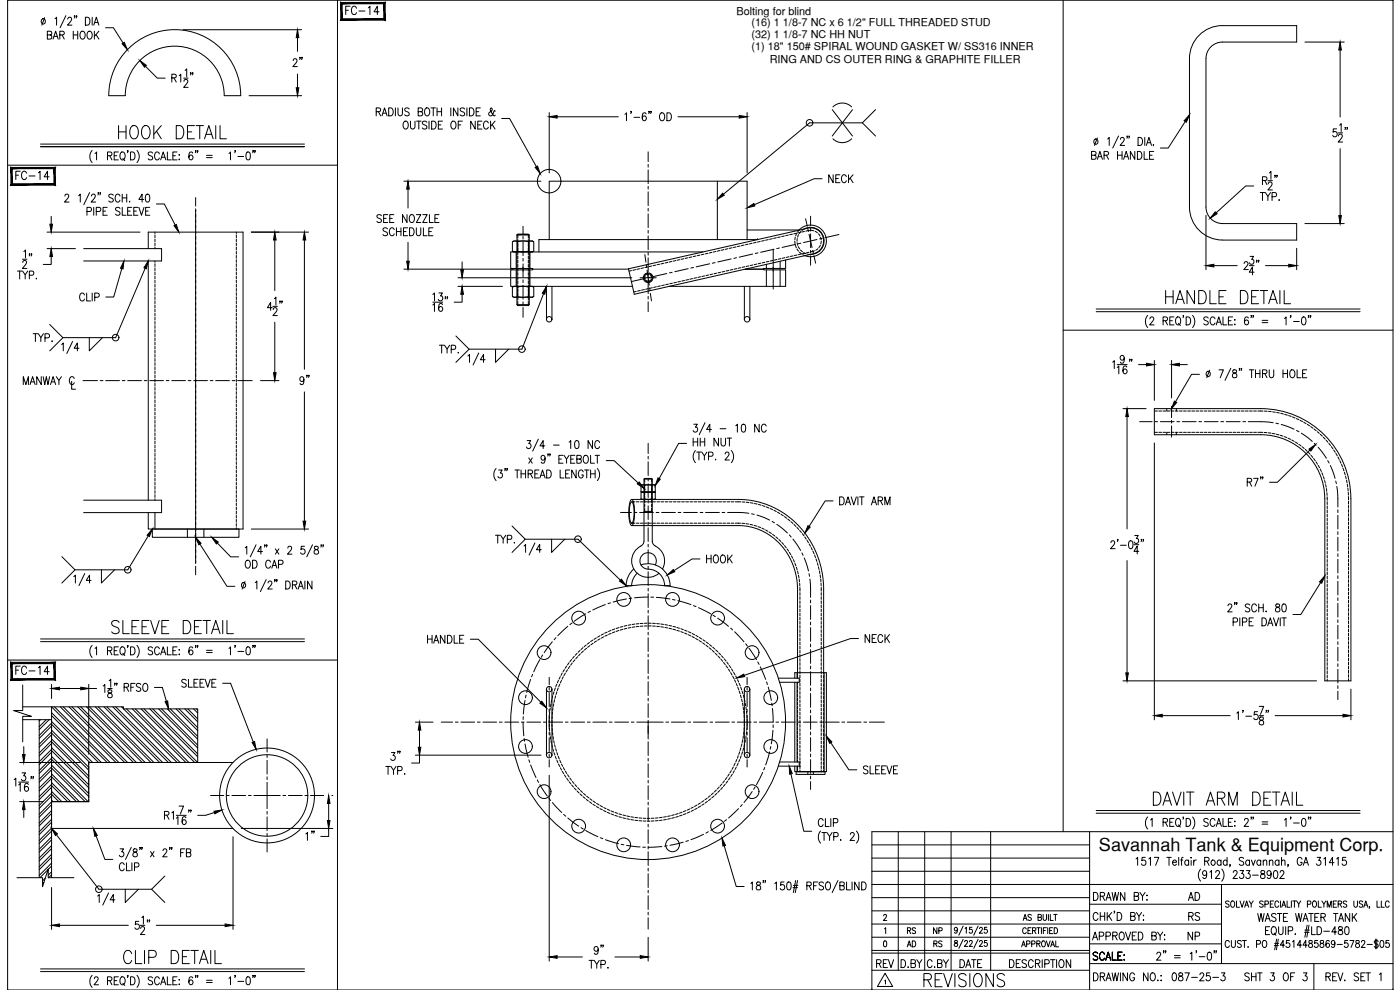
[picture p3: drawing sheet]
<svg xmlns="http://www.w3.org/2000/svg" width="420mm" height="297mm" viewBox="0 0 420 297" stroke-linecap="round" stroke-linejoin="round" font-family="sans-serif">
<defs><g id="words">
<text font-size="7.9" x="34.6" y="43">HOOK DETAIL</text>
<g font-size="7.5">
<text x="348.9" y="92.4">HANDLE DETAIL</text>
<text x="32.5" y="191.2">SLEEVE DETAIL</text>
<text x="345.4" y="242.7">DAVIT ARM DETAIL</text>
<text x="36.3" y="290.3">CLIP DETAIL</text>
<text x="276.2" y="297.4">REVISIONS</text>
</g>
<g font-size="6.2">
<text x="87.1" y="21.2">2&quot;</text>
<text x="88.9" y="116.8">9&quot;</text>
</g>
<g font-size="5.7">
<text x="103" y="5.6">FC-14</text>
<text x="3.9" y="55">FC-14</text>
<text x="247.6" y="56.1">NECK</text>
<text x="6" y="116.8">MANWAY C</text>
<text x="127.4" y="194.4">HANDLE</text>
<text x="258.6" y="194">NECK</text>
<text x="3.9" y="203.6">FC-14</text>
<text x="36.3" y="208.8">RFSO</text>
<text x="95.6" y="253.3" transform="rotate(-90 95.6 253.3)">1&quot;</text>
<text x="355.6" y="283.3">NP</text>
<text x="351" y="295.6">087-25-3</text>
<text x="372.5" y="295.6">SHT 3 OF 3</text>
</g>
<text font-size="5.4" x="329.8" y="255.5">Savannah Tank &amp; Equipment Corp.</text>
<g font-size="5.3">
<text x="22.9" y="91.4">CLIP</text>
<text x="147.8" y="164">TYP.</text>
<text x="211.3" y="170">HOOK</text>
<text x="327.4" y="271.3">DRAWN BY:</text>
<text x="355.6" y="271.3">AD</text>
<text x="356" y="277.3">RS</text>
<text x="262.1" y="291.4">REV</text>
<text x="269.5" y="291.4">D.BY</text>
<text x="277.3" y="291.4">C.BY</text>
<text x="287.2" y="291.4">DATE</text>
</g>
<g font-size="4.9">
<text x="271.3" y="281.5">RS</text>
<text x="279.4" y="281.5">NP</text>
<text x="271.3" y="285.4">AD</text>
<text x="279.4" y="285.4">RS</text>
</g>
<g font-size="3.3">
<text x="221" y="4.5">Bolting for blind</text>
<text x="225.6" y="7.9">(16) 1 1/8-7 NC x 6 1/2&quot; FULL THREADED STUD</text>
<text x="225.6" y="11.4">(32) 1 1/8-7 NC HH NUT</text>
<text x="225.6" y="14.9">(1) 18&quot; 150# SPIRAL WOUND GASKET W/ SS316 INNER</text>
<text x="231" y="18.9">RING AND CS OUTER RING &amp; GRAPHITE FILLER</text>
</g>
</g></defs>
<!-- layer: 0 -->
<g fill="none" stroke="#000" stroke-width=".3">
<path d="M2.3 .1h415.8v296.9h-415.8zM101.3 .1v296.9M319.1 .1v249.4M2.3 49.6h99M319.1 99.1h99M2.3 198h99M261.7 257.5h65.3M261.7 253.5h65.3M269.6 249.5v41.6M277.5 249.5v41.6M285.4 249.5v41.6M297.3 249.5v41.6"/>
<path d="M327 249.5v47.5M418.1 249.5h-156.4v47.5M261.7 277.2h104.9M261.7 265.4h156.4M261.7 273.3h65.3M261.7 269.3h65.3M261.7 261.4h65.3M327 271.3h39.6M366.6 265.4v23.7M261.7 291.1h65.3M261.7 285.2h65.3M261.7 286h65.3"/>
<path d="M261.7 281.2h65.3M327 283.2h39.6M327 289.1h91.1"/>
</g>
<!-- layer: EYERING -->
<g fill="none" stroke="#000" stroke-width=".3">
<path d="M38.4 14.7a19.8 19.8 0 0 1 21.6-4.3 19.8 19.8 0 0 1 12.2 18.3h-4.9a14.8 14.8 0 0 0-14.9-14.8 14.8 14.8 0 0 0-14.8 14.8h-5a19.7 19.7 0 0 1 5.8-14zM193.3 143.7v18.6l-.4 1.1-.6 .4M193.3 143.7l.2-.1h2.1l.1 .1zM193.3 153.4h2.4M193.5 143.7v1M193.5 145.1v.8M193.5 146.3v.9M193.5 147.6v.8M193.5 148.8v.8M193.5 150v.9M193.5 151.3v.8M193.5 152.5v.9"/>
<path d="M195.6 143.7v1M195.6 145.1v.8M195.6 146.3v.9M195.6 147.6v.8M195.6 148.8v.8M195.6 150v.9M195.6 151.3v.8M195.6 152.5v.9M195.7 143.7v18.6l.4 1.1 .6 .4M190.2 170.7a6.6 6.6 0 0 0-2.3 5h1.7l.3-1.7 1.3-2M192.3 169.5a6.6 6.6 0 0 1 8.8 6.2M192.3 163.8a4.9 4.9 0 0 0-1.9 7.2 4.9 4.9 0 0 0 7.4 1"/>
<path d="M196.7 169.5a2.47 2.47 0 0 0-1.4-3.5 2.47 2.47 0 0 0-3.2 1.9 2.47 2.47 0 0 0 2.4 2.9 5 5 0 0 1 5 4.9M196.7 163.8a4.9 4.9 0 0 1 2.1 6.9M199.5 175.7h1.6"/>
</g>
<!-- layer: HANDLE -->
<g fill="none" stroke="#000" stroke-width=".3">
<path d="M366.9 7.7a9.9 9.9 0 0 0-9.9 9.9v44.5a9.9 9.9 0 0 0 9.9 9.9h22.2v-4.9h-22.2a4.9 4.9 0 0 1-5-5v-44.5a4.9 4.9 0 0 1 5-5h22.2v-4.9h-22.2M164 85.9v9.9M165.7 85.9v9.9M223.4 85.9v9.9M225 85.9v9.9M164 206.8v19.8M165.7 206.8v19.8M223.4 206.8v19.8M225 206.8v19.8"/>
<circle cx="164.8" cy="95.8" r=".81"/>
<circle cx="224.2" cy="95.8" r=".81"/>
<circle cx="164.8" cy="206.8" r=".81"/>
<circle cx="224.2" cy="206.8" r=".81"/>
<circle cx="164.8" cy="226.6" r=".81"/>
<circle cx="224.2" cy="226.6" r=".81"/>
</g>
<!-- layer: 212 SCH 40 -->
<g fill="none" stroke="#000" stroke-width=".3">
<path d="M44.5 74.6v-5h28.4v89.1h-28.4v-4.9M44.5 78.3v71.8M46.5 69.6v.5M46.5 70.5v.8M46.5 71.7v.8M46.5 72.9v.9M46.5 74.2v.4M46.5 78.3v.4M46.5 79.1v.9M70.9 69.6v.5M70.9 70.5v.8M70.9 71.7v.8"/>
<path d="M70.9 72.9v.9M70.9 74.2v.8M70.9 75.4v.8M70.9 76.7v.8M70.9 77.9v.8M70.9 79.1v.9M238.5 72.3l.1 .8M238.7 71.1l-.2 .8M238.7 73.5l.3 .8M239.1 70l-.3 .7M239.2 74.7l.4 .7M239.2 72.8l.2 .8"/>
<path d="M239.3 71.6l-.1 .8M239.6 74l.4 .7M239.7 70.4l-.3 .8M239.8 69a4.8 4.8 0 0 1 6.4-.4 4.8 4.8 0 0 1 1 6.3 4.8 4.8 0 0 1-6.3 1.5M239.8 69.1l-.4 .5M239.9 75.7l.7 .5M240.2 75l.6 .6M240.4 69.4l-.5 .6M240.7 69.1a4.1 4.1 0 0 1 6.4 1.9 4.1 4.1 0 0 1-4.1 5.3M241.2 75.8l.7 .3M242.3 76.2l.8 .2M46.5 80.4v.8"/>
<path d="M46.5 81.6v.8M46.5 82.9v.8M46.5 84.1v.8M46.5 85.3v.9M46.5 86.6v.8M46.5 87.8v.8M46.5 89v.9M46.5 90.3v.8M46.5 91.5v.8M46.5 92.7v.9M46.5 94v.8M46.5 95.2v.8"/>
<path d="M46.5 96.5v.8M46.5 97.7v.8M46.5 98.9v.9M70.9 80.4v.8M70.9 81.6v.8M70.9 82.9v.8M70.9 84.1v.8M70.9 85.3v.9M70.9 86.6v.8M70.9 87.8v.8M70.9 89v.9M70.9 90.3v.8"/>
<path d="M70.9 91.5v.8M70.9 92.7v.9M70.9 94v.8M70.9 95.2v.8M70.9 96.5v.8M70.9 97.7v.8M70.9 98.9v.9M46.5 100.2v.8M46.5 101.4v.8M46.5 102.6v.9M46.5 103.9v.8M46.5 105.1v.8"/>
<path d="M46.5 106.3v.9M46.5 107.6v.8M46.5 108.8v.9M46.5 110.1v.8M46.5 111.3v.8M46.5 112.6v.8M46.5 113.8v.8M46.5 115v.9M46.5 116.3v.8M46.5 117.5v.8M46.5 118.7v.9M46.5 120v.8"/>
<path d="M70.9 100.2v.8M70.9 101.4v.8M70.9 102.6v.9M70.9 103.9v.8M70.9 105.1v.8M70.9 106.3v.9M70.9 107.6v.8M70.9 108.8v.9M70.9 110.1v.8M70.9 111.3v.8M70.9 112.6v.8M70.9 113.8v.8"/>
<path d="M70.9 115v.9M70.9 116.3v.8M70.9 117.5v.8M70.9 118.7v.9M70.9 120v.8M46.5 121.2v.8M46.5 122.5v.8M46.5 123.7v.8M46.5 124.9v.8M46.5 126.2v.8M46.5 127.4v.8M46.5 128.6v.9"/>
<path d="M46.5 129.9v.8M46.5 131.1v.8M46.5 132.3v.9M46.5 133.6v.8M46.5 134.8v.8M46.5 136.1v.8M46.5 137.3v.8M46.5 138.5v.8M46.5 139.8v.8M70.9 121.2v.8M70.9 122.5v.8M70.9 123.7v.8"/>
<path d="M70.9 124.9v.8M70.9 126.2v.8M70.9 127.4v.8M70.9 128.6v.9M70.9 129.9v.8M70.9 131.1v.8M70.9 132.3v.9M70.9 133.6v.8M70.9 134.8v.8M70.9 136.1v.8M70.9 137.3v.8M70.9 138.5v.8"/>
<path d="M70.9 139.8v.8M46.5 141v.8M46.5 142.2v.9M46.5 143.5v.8M46.5 144.7v.8M46.5 146v.8M46.5 147.2v.8M46.5 148.4v.9M46.5 149.7v.4M46.5 153.8v4.9M70.9 141v.8M70.9 142.2v.9"/>
<path d="M70.9 143.5v.8M70.9 144.7v.8M70.9 146v.8M70.9 147.2v.8M70.9 148.4v.9M70.9 149.7v.8M70.9 150.9v.8M70.9 152.2v.8M70.9 153.4v.8M70.9 154.6v.9M70.9 155.9v.8M70.9 157.1v.8"/>
<path d="M70.9 158.3v.4M238.5 203.5v-1.7h9.5v29.7h-9.5v-1.6M238.5 204.7v23.9M239.2 201.8v1.7M239.2 204.7v23.9M247.3 201.8v29.7M239.2 229.9v1.6"/>
<circle cx="80.1" cy="238.7" r="14.2"/>
<circle cx="80.1" cy="238.7" r="12.2"/>
</g>
<!-- layer: CENTER -->
<g fill="none" stroke="#000" stroke-width=".3">
<path d="M58.7 59.3v2.5M194.5 45.6v2.9M194.5 49.3v.9M194.5 51v4.1M194.5 55.9v.8M194.5 57.6v4.1M58.7 62.7v106.4M157 67.9v2.2M157 70.9v.8M157 72.6v4.1M157 77.5v.8M157 79.2v3.9"/>
<path d="M193.5 76.4l.3 2.2M194 79.4l.1 .9M194.5 62.5v.8M194.5 64.2v4.1M194.5 69.1v.8M194.5 70.8v4.1M194.5 75.7v.8M194.5 77.4v4.1M213 79.1l-4 1M214.6 78.8l-.8 .2M219.4 77.7l-4 .9M221 77.3l-.8 .2"/>
<path d="M225.9 76.2l-4.1 1M227.5 75.9l-.8 .2M232.1 74.8v11.9M232.3 74.8l-4 .9M233.9 74.4l-.8 .2M238.7 73.3l-4 .9M240.3 73l-.8 .1M241.8 65.6l.5 2.3M242.4 68.7l.2 .8M242.8 70.3l.9 4M243.3 64.9v2.8M243.3 68.5v.8"/>
<path d="M243.3 70.2v4.1M243.3 75.1v.8M243.3 76.8v2.8M243.9 75.1l.2 .8M244.3 76.7l.5 2.3M245.2 71.9l-4 .9M246.8 71.5l-.8 .2M251.8 70.4l-4.2 .9M157 84v.8M157 85.6v4.2M157 90.6v.8M157 92.2v3"/>
<path d="M192.1 83.3h4.9M193.7 83.5l-4.2 1M194.2 81.1l.6 4.5M194.5 82.3v.8M194.5 84v4.1M194.5 88.9v.8M194.5 90.6v2.9M195 86.4l.1 .8M195.2 88l.3 2.3M195.3 83.2l-.8 .1M200.1 82.1l-4 .9M201.7 81.7l-.8 .2"/>
<path d="M206.5 80.6l-4 .9M208.2 80.2l-.9 .2M24.9 114.2h4.4M30.1 114.2h.8M31.7 114.2h4.2M36.7 114.2h.8M38.3 114.2h4.2M43.3 114.2h.8M44.9 114.2h4.2M49.9 114.2h.8M51.5 114.2h4.1M56.5 114.2h.8"/>
<path d="M58.1 114.2h4.2M63.1 114.2h.8M64.7 114.2h4.2M69.7 114.2h.8M71.3 114.2h4.4M194.5 133v3.1M194.5 136.9v.8M194.5 138.5v4.2M342 126.5h3.8M346.6 126.5h.8M348.3 126.5h4.1M351.6 121.9v3.4"/>
<path d="M351.6 126.1v.8M351.6 127.8v3.4M353.2 126.5h.8M354.9 126.5h4.1M359.8 126.5h.8M361.4 126.5h4.2M366.4 126.5h.8M368 126.5h4.2M373 126.5h.8M374.7 126.5l5.1 .1 2.3 .2M382.9 127l.8 .2M384.5 127.3l3.9 1.5"/>
<path d="M389.1 129.1l.7 .4M390.5 130l3.3 2.4M394.4 133l.6 .6M395.6 134.2l2.5 3.3M398.5 138.2l.4 .7M399.2 139.7l1.5 3.8M186.2 153.8h3.3M190.3 153.8h.8M192 153.8h4.1M194.5 143.5v.8M194.5 145.1v4.2M194.5 150.1v.8"/>
<path d="M194.5 151.8v4.1M194.5 156.7v.8M194.5 158.3v4.2M196.9 153.8h.8M198.6 153.8h4.1M203.5 153.8h.8M205.2 153.8h4.1M210.1 153.8h.8M211.8 153.8h4.1M216.7 153.8h.8M218.4 153.8l6.3 .2M225.6 154.2l.8 .1"/>
<path d="M227.2 154.5l3.8 1.6M231.7 156.4l.7 .5M233.1 157.3l3.2 2.6M400.9 144.3l.2 .8M401.2 145.9l.3 2.3v3.9M401.5 153v.8M401.5 154.6v4.1M401.5 159.5v.9M58.7 169.9v2.6M188 179.7l-4 .9M189.6 179.5l-.8 .1M194.5 179.1l-4.1 .3"/>
<path d="M194.5 163.3v.8M194.5 164.9v4.2M194.5 169.9v.8M194.5 171.5v4.2M194.5 176.5v.8M194.5 178.1v4.2M195.3 179.2h.9M197 179.2l4 .5M201.8 179.9l.8 .1M236.9 160.5l.5 .6M238 161.7l2.3 3.5M240.7 165.9l.3 .7"/>
<path d="M241.4 167.4l1.2 3.9M242.8 172.1l.2 .8M243.1 173.7l.2 5.5M401.5 161.2v4.1M401.5 166.1v.9M401.5 167.8v4.1M401.5 172.7v.9M401.5 174.4v4.1M401.5 179.4v.8M162 197.9l-1.8 3.7M162.9 196.5l-.5 .7M165.8 192.6l-2.5 3.2"/>
<path d="M166.8 191.3l-.5 .6M170.4 187.9l-3 2.8M171.7 186.9l-.7 .5M175.7 184.2l-3.4 2.2M177.2 183.4l-.7 .4M181.7 181.4l-3.8 1.6M183.2 180.9l-.7 .2M194.5 183.1v.8M194.5 184.7v4.2M194.5 189.7v.8M194.5 191.3v4.2M194.5 196.3v.8"/>
<path d="M194.5 197.9v4.2M203.4 180.2l3.9 1.2M208.1 181.7l.8 .3M209.6 182.3l3.7 1.9M214 184.6l.7 .4M215.4 185.5l3.2 2.4M219.3 188.5l.6 .5M220.5 189.6l2.8 3M223.8 193.2l.5 .6M224.8 194.5l2.2 3.4M227.4 198.6l.4 .8M243.3 180.1v.8"/>
<path d="M243.3 181.7v4.1M243.3 186.7v.8M243.3 188.3v4.1M243.3 193.3v.8M243.3 194.9v4.1M243.3 199.9v.8M401.5 181v4.1M401.5 186v.8M401.5 187.6v4.1M401.5 192.5v.9M401.5 194.2v4.1M401.5 199.1v.9"/>
<path d="M132.4 216.7h3.4M136.7 216.7h.8M138.3 216.7h4.2M143.3 216.7h.8M144.9 216.7h4.1M149.9 216.7h.8M151.5 216.7h4.1M156.5 216.7h.8M157 216.7l.2 4.1M157 215v.9M157.6 210.2l-.5 4M157.9 208.6l-.2 .8"/>
<path d="M158.1 216.7h4.1M159.2 203.8l-1.1 4M159.9 202.3l-.4 .8M163.1 216.7h.8M164.7 216.7h4.1M164.8 203.2v2.2M164.8 206.2v.9M164.8 207.9v4.1M164.8 212.8v.9M164.8 214.5v4.4M164.8 219.7v.8M169.7 216.7h.8"/>
<path d="M171.3 216.7h4.2M176.3 216.7h.8M177.9 216.7h4.2M182.9 216.7h.8M184.5 216.7h4.1M189.5 216.7h.8M191.1 216.7h7.9M194.5 202.9v.8M194.5 204.5v4.2M194.5 209.5v.8M194.5 211.1v4.2M194.5 216.1v4.7"/>
<path d="M199.9 216.7h.8M201.5 216.7h4.1M206.5 216.7h.8M208.1 216.7h4.1M213.1 216.7h.8M214.7 216.7h4.1M219.6 216.7h.9M221.3 216.7h4.1M224.2 203.2v2.2M224.2 206.2v.9M224.2 207.9v4.1M224.2 212.8v.9"/>
<path d="M224.2 214.5v4.4M224.2 219.7v.8M226.3 216.7h.8M228.2 200.1l1.6 3.7M230.1 204.6l.2 .8M230.5 206.2l1 3.9M231.6 211l.1 .8M231.8 212.6l.3 4.1h-4.2M232 219.1l-.5 4.1M232 217.5v.8M232.9 216.7h.8M234.5 216.7h4.1"/>
<path d="M239.5 216.7h.8M241.1 216.7h4.1M243.3 201.5v4.1M243.3 206.4v.9M243.3 208.1v4.1M243.3 213v.9M243.3 214.7v4.1M243.3 219.7v.8M246.1 216.7h.8M247.7 216.7h4.1M252.7 216.7h.8M254.3 216.7h4.1"/>
<path d="M259.2 216.7h.9M260.9 216.7h4.5M401.5 200.8v4.1M401.5 205.7v.9M401.5 207.4v2.5M63.2 238.7h3.9M68 238.7h.8M69.6 238.7h4.1M74.5 238.7h.9M76.2 238.7h7.9M80.2 221.7v3.9M80.2 226.5v.8"/>
<path d="M80.2 228.1v4.1M80.2 233.1v.8M80.2 234.7v7.9M84.9 238.7h.8M86.6 238.7h4.1M91.5 238.7h.9M93.2 238.7h3.9M157.3 221.6l.1 .8M157.6 223.2l.9 4M158.7 228l.3 .8M159.3 229.5l1.6 3.8M161.2 234l.4 .7"/>
<path d="M162 235.4l2.3 3.5M164.8 239.5l.4 .7M164.8 221.3v4.2M164.8 226.3v.8M164.8 227.9v2.2M194.5 220.9v.8M194.5 222.6v4.1M194.5 227.5v.8M194.5 229.2v4.1M194.5 234.1v.8M194.5 235.7v4.2M224.2 221.3v4.2"/>
<path d="M224.2 226.3v.8M224.2 227.9v2.2M225.7 237.5l-2.4 3.3M226.6 236.1l-.4 .7M228.9 231.8l-1.9 3.6M229.5 230.3l-.3 .7M231 225.6l-1.2 3.9M231.3 224l-.1 .8M243.3 221.3v4.1M243.3 226.3v.8M243.3 227.9v4.1M243.3 232.9v.8"/>
<path d="M243.3 234.5v2.4M80.2 243.4v.9M80.2 245.1v4.1M80.2 250v.9M80.2 251.7v3.9M165.8 240.8l2.8 3M169.2 244.4l.6 .5M170.4 245.4l3.3 2.5M174.4 248.3l.7 .5M175.8 249.2l3.6 1.8M180.2 251.3l.7 .4M181.7 252l3.9 1.1"/>
<path d="M186.4 253.3l.8 .2M188 253.6l4.1 .5M192.9 254.2h.8M194.5 240.7v.8M194.5 242.3v4.2M194.5 247.3v.8M194.5 248.9v4.2M194.5 253.9v.8M194.5 255.6v4.1M198.6 254l-4.1 .2M200.2 253.8l-.8 .1M205 252.7l-3.9 .9"/>
<path d="M206.6 252.2l-.8 .3M211.1 250.3l-3.7 1.6M212.6 249.6l-.7 .4M216.7 246.9l-3.4 2.3M218 245.9l-.6 .5M221.6 242.6l-2.9 2.8M222.8 241.4l-.6 .6M194.5 260.5v.8M194.5 262.2v4.1M194.5 267.1v.8M194.5 268.7v4.2M194.5 273.7v.8"/>
<path d="M194.5 275.3v3.5"/>
</g>
<!-- layer: DIM -->
<g fill="none" stroke="#000" stroke-width=".3">
<path d="M13.4 5.3l-.8 2.2M14.2 10.5l1.1-.1 .2-.8-1.3-.2v2.3h.8a.64 .64 0 0 0 .6-.6 .64 .64 0 0 0-.6-.6M15.9 11.7l.8-2.3 .8 2.3M16.2 10.9h1M16.5 5.6l.5-.4v2.3M17.9 10.5l1.2-.1 .1-.8-1.3-.2v2.3M18.6 10.5l.7 1.2M19.8 4.7l-1.8 3.6M20.3 5.7l.4-.5 .6 .1 .2 .3-.3 .8-.9 1.1h1.3M22 9.4v2.3M22 10.5h1.3M22.5 4.8h-.2h.2l-.2 .6"/>
<path d="M23.1 4.8h-.3h.3l-.3 .6M23.3 9.4v2.3M24.4 9.5a.78 .78 0 0 1 .8 0 .78 .78 0 0 1 .3 .8v.5a.79 .79 0 0 1-.7 1 .79 .79 0 0 1-.8-1v-.5zM25.6 5.2a1.28 1.28 0 0 1 1.4 .7 1.28 1.28 0 0 1-.4 1.5l-1 .1zM26.5 9.5a.79 .79 0 0 1 1.2 .8v.5a.79 .79 0 0 1-.8 1 .79 .79 0 0 1-.8-1l.1-.9zM27.7 5.2v2.3M28.1 7.5l.8-2.3 .8 2.3M28.3 9.4v2.3M28.4 6.8h1M28.8 10.4l.9 1.3M29.7 9.4l-1.4 1.5M31.7 8.3h2.3l3 4.6"/>
<path d="M43.6 19.9l3.6 3.5h2.4M54.9 8.9h35.6M89.3 11.3v4.1M391.6 12.6h11.8M402.2 15v20.1M51.6 23.4l1.1-.1 .1-.8-.4-.2h-.8v2.3M52.2 23.4l.7 1.2M53.8 22.7l.5-.4v2.3M55.1 23.4h1.4M55.2 24.4l.4-.6 .6 .1 .2 .4-.3 .8-1 1.1h1.4M55.5 21.1l.5-.4v2.3M57.3 21.9h-.2h.2l-.2 .6"/>
<path d="M57.9 21.9h-.2h.2l-.2 .6M74.7 28.7h15.8M89.3 22.2v4.1M112.9 33.5l1.1-.1 .2-.8-.4-.2h-.9v2.4M113.6 33.5l.6 1.3M114.6 34.8l.8-2.4 .8 2.4M114.9 34h1M116.6 32.4a1.21 1.21 0 0 1 1.4 1.2 1.21 1.21 0 0 1-1.4 1.2zM118.7 32.4v2.4M119.4 32.4v1.7a.67 .67 0 0 0 .7 .7 .67 .67 0 0 0 .7-.7v-1.7M121.4 36.5l.2-.1a1.2 1.2 0 0 1 .9 1.1 1.2 1.2 0 0 1-.9 1.2 1.49 1.49 0 0 1-.2-2.2zM122.8 32.7a.67 .67 0 0 0-.8-.3 .67 .67 0 0 0-.4 .8l1 .5 .2 .7a.82 .82 0 0 1-1.3 0"/>
<path d="M123.2 36.4l.1 2a.68 .68 0 0 0 .7 .3 .68 .68 0 0 0 .5-.7v-1.6M125 36.4h1.4M125.5 33.5l1.1-.1 .3-.3-.2-.5-.3-.2h-.9v2.4h.9l.3-.3 .2-.5-.5-.5M125.7 36.4v2.3M127.8 32.5l.2-.1a1.21 1.21 0 0 1 1 1.2 1.21 1.21 0 0 1-1 1.2 1.53 1.53 0 0 1-.2-2.3zM128.1 36.7a.66 .66 0 0 0-.8-.4 .66 .66 0 0 0-.4 .8l1 .6 .2 .7a.82 .82 0 0 1-1.4 0M128.8 36.4v2.3M129.3 32.4h1.4M129.5 36.4a1.26 1.26 0 0 1 1.4 .7 1.26 1.26 0 0 1-.4 1.5l-1 .1zM130 32.4v2.4M131.2 32.4v2.4M131.2 33.5h1.3"/>
<path d="M131.6 37.5h.7M132.5 32.4v2.4M132.8 36.4h-1.2v2.3h1.2M135.3 32.4v2.4M135.7 36.5l.2-.1a1.2 1.2 0 0 1 1 1.1 1.2 1.2 0 0 1-1 1.2 1.49 1.49 0 0 1-.2-2.2zM137.4 32.4v2.4l-1.3-2.4v2.4M137.5 37.5h.8M138.8 36.4h-1.3v2.3M139.4 32.7a.67 .67 0 0 0-.8-.3 .67 .67 0 0 0-.4 .8l1.1 .5 .1 .7a.82 .82 0 0 1-1.3 0M140.1 32.4v2.4M140.9 32.4a1.21 1.21 0 0 1 1.4 1.2 1.21 1.21 0 0 1-1.4 1.2zM142.6 36.4v2.3l-1.3-2.3v2.3"/>
<path d="M142.9 33.5h.8M143.4 37.5h.7M144.1 32.4h-1.2v2.4h1.2M144.6 36.4h-1.2v2.3h1.2M146.6 36.9a.74 .74 0 0 0-.9-.5 .74 .74 0 0 0-.6 .8v.6a.74 .74 0 0 0 .6 .9 .74 .74 0 0 0 .9-.6M147.2 36.4v2.3M147.7 37.4l.9 1.3M148.6 33.4l-.2-.2-.4 .9a.71 .71 0 0 1-.5 .6 .71 .71 0 0 1-.8-.2v-.6l1-1-.3-.5-.3 .3 .1 .6 .9 1.3 .4 .2 .1-.3M148.6 36.4l-1.4 1.5M150.6 35.5h2.3l8.1 14.5M164.8 33.8v18.1M167.2 35h18.4"/>
<path d="M187.6 34.3l.4-.4v2.3M189.5 33.5h-.2h.2l-.2 .6M190.2 35.2h1.8M193.9 34.2a.56 .56 0 0 0-.9-.2l-.3 .9 .1 1a.65 .65 0 0 0 1 .1 .65 .65 0 0 0 0-1 .65 .65 0 0 0-1 .1l-.1 .3M194.9 33.5h-.2h.2l-.2 .6M195.4 33.5h-.2h.2l-.2 .6M198.3 34a1.04 1.04 0 0 1 1.2 .4 1.04 1.04 0 0 1-.1 1.3 .67 .67 0 0 1-1.1 .4l-.4-.8zM200.2 33.9a1.27 1.27 0 0 1 1.3 .7 1.27 1.27 0 0 1-.4 1.5l-.9 .1zM203.5 35h18.3M224.2 33.8v18.1M249.8 32.9l6 7.9M250 32.1a4 4 0 0 1 5.6 0"/>
<path d="M255.8 32.9l-6 7.9M258.8 36.9h-15.8l-25.9 21.4M258.8 36.9l4 3.9M262.8 32.9l-4 4M355.7 36.5l-5.1 7.9h-2.4M401.1 38.7h-.9l-.1 1a.74 .74 0 0 1 1.1 0 .74 .74 0 0 1-.2 1.1 .74 .74 0 0 1-1-.2M401.6 39.9h1.3M402 37.5l.5-.4v2.4M403.8 38.3h-.2h.2l-.2 .6M404.4 38.3h-.2h.2l-.2 .6M12.2 44h79.2M12.2 43.2h79.2"/>
<path d="M19.5 58.8l.4-.5 .5 .1 .2 .3-.3 .8-.9 1.1h1.3M23.6 58.7l.5-.4v2.3M26.9 57.8l-1.8 3.6M27.5 58.8l.3-.5 .6 .1 .2 .3-.3 .8-1 1.1h1.4M27.6 45.2a2.72 2.72 0 0 0 0 3.6M28.5 46l.5-.4v2.4M29.6 57.9h-.2h.2l-.2 .6M30.1 57.9h-.1h.1l-.1 .6M32.3 46.7l1.1-.1 .1-.8-.4-.2h-.8v2.4M32.9 46.7l.7 1.3M34 58.6a.66 .66 0 0 0-.8-.4 .66 .66 0 0 0-.5 .8l1.1 .6 .2 .7a.82 .82 0 0 1-1.4 0M34.3 46.7h.8"/>
<path d="M35.5 45.6h-1.2v2.4h1.2M36 58.8a.67 .67 0 0 0-1.1-.4 1.53 1.53 0 0 0 .2 2.2 .69 .69 0 0 0 .9-.5M36.4 45.7a1.04 1.04 0 0 1 1.1 .5 1.04 1.04 0 0 1-.1 1.2 .74 .74 0 0 1-.8 .6 .74 .74 0 0 1-.6-.9l.1-.9zM36.7 58.3v2.3M36.7 59.4h1.3M36.9 47.5l.5 .7M38 58.3v2.3M38.4 45.3h-.2h.2l-.2 .5M39.2 45.6a1.27 1.27 0 0 1 1.3 .8 1.27 1.27 0 0 1-.4 1.5l-.9 .1zM41.1 45.2a2.72 2.72 0 0 1 0 3.6M43.1 59.8h-1.4l1-1.5v2.3M43.9 58.4l.5-.1a1.5 1.5 0 0 1 0 2.3h-.2a1.66 1.66 0 0 1-.3-2.2z"/>
<path d="M45.8 45.9a.71 .71 0 0 0-.7-.3 .71 .71 0 0 0-.6 .6l.2 .3 1 .6 .1 .5a.79 .79 0 0 1-1.3 0M47.8 46.2a.74 .74 0 0 0-.9-.6 .74 .74 0 0 0-.5 .9v.6a.74 .74 0 0 0 .5 .9 .74 .74 0 0 0 .9-.6M48.2 48l.8-2.4 .8 2.4M48.5 47.2h1M50.2 45.6v2.4h1.2M51.9 46.7h.7M53.1 45.6h-1.2v2.4h1.2M53.8 46.4v.2zM53.8 47.7v.3zM57.8 45.9a.56 .56 0 0 0-.8-.2l-.3 .9 .1 1a.65 .65 0 0 0 .9 .1 .65 .65 0 0 0 0-.9 .65 .65 0 0 0-.9 0l-.1 .4M58.8 45.3h-.2h.2l-.2 .5M59.4 45.3h-.2h.2l-.2 .5"/>
<path d="M62 46.6h1.7M62 47.3h1.7M68.7 46l.5-.4v2.4M70.6 45.3h-.2h.2l-.2 .5M71.4 47h1.7M74.1 45.7l.5-.1a1.5 1.5 0 0 1 0 2.4h-.2a1.71 1.71 0 0 1-.3-2.3zM76 45.3h-.2h.2l-.2 .5M76.6 45.3h-.2h.2l-.2 .5M121.2 54.4h41.1M122.4 56.7v5.7M246.7 53.6h-2.4l-17.9 7.8M250 41.6a4 4 0 0 0 5.6 0"/>
<path d="M327.6 46.6l1.1-.2 .3-.3-.2-.4-.3-.3h-.9v2.4l1.2-.2 .2-.6-.5-.4M329.3 47.8l.8-2.4 .8 2.4M329.3 41.4l-.8 2.2M329.6 47h1M331.3 46.6l1.2-.2 .2-.3-.1-.4-.4-.3h-.9v2.4M332 46.6l.7 1.2M332.4 41.7l.5-.5v2.4M335.4 45.4v2.4M335.4 46.6h1.3M335.7 40.8l-1.8 3.6M336.3 41.8l.3-.6h.4l.4 .5-.3 .8-1 1.1h1.4M336.7 45.4v2.4"/>
<path d="M337.2 47.8l.8-2.4 .8 2.4M337.5 47h1M338.4 40.9h-.2h.2l-.2 .6M338.9 40.9h-.1h.1l-.1 .6M340.6 45.4v2.4l-1.4-2.4v2.4M341.4 45.4a1.2 1.2 0 0 1 1.3 1.2 1.2 1.2 0 0 1-1.3 1.2zM341.5 41.2a1.21 1.21 0 0 1 1.4 1.2 1.21 1.21 0 0 1-1.4 1.2zM343.4 45.4v2.4h1.1M343.6 41.2v2.4M344 43.6l.8-2.4 .8 2.4M344.3 42.8h1M345 46.6h.8"/>
<path d="M346.1 43.5h.1zM346.2 45.4h-1.2v2.4h1.2M376.2 55.8h-2.4l-8.8 8.1M378.2 57.8h1.4M378.9 54.2l1.1-.2 .2-.3-.1-.5-1.2-.2v2.4M378.9 57.8v2.4M379.6 54.2l.6 1.2M379.8 57.8l.7 1.1v1.3M380.5 54.2h1.4M380.6 55.2l.2-.5 .6-.1 .3 .2 .1 .5-1.3 1.7h1.4M381 51.9l.4-.5v2.4M381.3 57.8l-.8 1.1"/>
<path d="M381.8 59l1.1-.1 .2-.3-.2-.7-1.1-.1v2.4M382.7 52.7h-.2h.2l-.2 .5M383.3 52.7h-.2h.2l-.2 .5M383.9 59.9v.3zM401.7 40.8l.4-.6h.4l.3 .5-.2 .8-1 1.1h1.3M402.2 44.6v20.1M6.7 77.8h1.4M6.8 78.7l.4-.5h.4l.4 .4-.3 .8-1 1.1h1.4M7.2 75.4l.4-.4v2.4M8.9 76.2h-.2h.2l-.2 .6M9.5 76.2h-.2h.2l-.2 .6M14.1 69.6h27.9"/>
<path d="M14.1 74.6h8.5M15.4 77v2.3h-2.4M15.4 64.9v2.4M26.1 63.5l1.2-.2 .2-.3-.2-.7-1.2-.1v2.4M28.1 62.2v2.4M28.9 63.5l1.2-.2 .1-.3-.1-.7-1.2-.1v2.4M30.9 63.3h.8M32.2 62.2h-1.3v2.4h1.3M36 62.6a.71 .71 0 0 0-.7-.4 .71 .71 0 0 0-.6 .6l.2 .3 1 .6 .1 .5a.79 .79 0 0 1-1.3 0M36.7 62.2v2.4h1.1M38.3 63.3h.8M38.9 60.4v.2z"/>
<path d="M39.6 62.2h-1.3v2.4h1.3M40.2 63.3h.7M41.4 62.2h-1.2v2.4h1.2M41.7 62.2l.8 2.4 .7-2.4M43.7 63.3h.8M45 62.2h-1.3v2.4h1.3M46.9 61.2h2.4l3.3 6.3M75.4 69.6h17.2M82.5 72v15.2M91.4 72v38.8M114.5 64.7a.68 .68 0 0 0-.9-.3 .68 .68 0 0 0-.4 .8l1.1 .6 .2 .6a.82 .82 0 0 1-1.4 0M115.1 65.5h.8"/>
<path d="M116.3 68.7a.66 .66 0 0 0-.8-.4 .66 .66 0 0 0-.5 .8l1.1 .6 .2 .7a.82 .82 0 0 1-1.4 0M116.4 64.4h-1.3v2.4h1.3M117 65.5h.7M118.2 64.4h-1.2v2.4h1.2M118.3 68.9a.68 .68 0 0 0-1.1-.4 1.53 1.53 0 0 0 .2 2.2 .69 .69 0 0 0 .9-.5M119 68.4v2.3M119 69.5h1.3M120.3 68.4v2.3M121.1 69.5h.8M122.2 64.4v2.4l-1.4-2.4v2.4M122.3 68.4h-1.2v2.3h1.2M122.4 72.7v5.7"/>
<path d="M122.9 68.4a1.27 1.27 0 0 1 1.4 .7 1.27 1.27 0 0 1-.4 1.5l-1 .1zM123.2 64.5l.2-.1a1.2 1.2 0 0 1 1 1.2 1.2 1.2 0 0 1-1 1.2 1.53 1.53 0 0 1-.2-2.3zM124.9 64.4h1.4l-1.4 2.4h1.4M124.9 68.4v1.6a.67 .67 0 0 0 .7 .7 .67 .67 0 0 0 .7-.7v-1.6M126.9 64.4h1.3l-1.3 2.4h1.3M127.1 68.4v2.3h1.1M128.7 69.5h.8M128.9 64.4v2.4h1.1M129.9 68.4h-1.2v2.3h1.2M130.5 65.5h.8M131.8 64.4h-1.3v2.4h1.3M138.7 78.6v2.3"/>
<path d="M361.9 64.6v16.3M364.3 79.7h7M373.4 79.1l.4-.6 .5 .1 .2 .4-.3 .8-.9 1.1h1.3M374.9 79.7h1.5M375.2 76.9h1l-.6 .9a.72 .72 0 0 1 .6 1.2 .72 .72 0 0 1-1.2-.1M377.2 78.2h-.2h.2l-.2 .5M377.8 78.2h-.2h.2l-.2 .5M379.8 79.7h7M389.1 74.5v6.4M391.6 67.1h11.8M5.2 81.3h1.4M5.9 81.3v2.4"/>
<path d="M6.8 81.3l.8 1.2v1.2M8.3 81.3l-.7 1.2M8.8 82.6h.9l.4-.3v-.5l-.2-.4-1.1-.1v2.4M10.9 83.5v.2zM14.9 97.4l4 3.9-4 4M36.6 80.6l-2.5 8.5h-2.3M43.6 80.5l-8.9 20.8h-15.8M81.7 92.3h-1.4l.9-1.6v2.4M81.9 91.9h1.3M82 92.9l.4-.6 .6 .1 .1 .4-.2 .8-1 1.1h1.3M82.3 89.6l.5-.5v2.4M82.5 96.7v15.1"/>
<path d="M84.1 90.4h-.2h.2l-.2 .6M84.7 90.4h-.2h.2l-.2 .6M121.2 80.8h32.9M129.9 88.3l.5-.4v2.4M129.9 91.5l.5-.4v2.3M129.9 90.7h3M131.7 87.9h1.1l-.6 .9a.72 .72 0 0 1 .6 1.1 .72 .72 0 0 1-1.3-.1M132.8 91.4a.54 .54 0 0 0-.9-.2l-.2 .3a1.53 1.53 0 0 0 .5 1.9 .67 .67 0 0 0 .6-.9 .67 .67 0 0 0-1.1-.2l-.1 .4M133.8 89.1h-.2h.2l-.2 .6M134.3 89.1h-.2h.2l-.2 .6M137.4 83.3h52.2M137.4 85.9h13.4"/>
<path d="M138.7 88.3v2.4h-2.4M163.1 88.1l-6.5 16.7h-15.8l-4 3.9M329 93.5h79.2M329 92.7h79.2M344.4 94.6a2.73 2.73 0 0 0 0 3.7M345.1 95.7l.4-.6h.4l.4 .5-.3 .7-1 1.2h1.4M349.1 96.2l1.1-.1 .1-.8-.4-.2h-.8v2.4M349.7 96.2l.7 1.3M351.1 96.2h.7M352.3 95.1h-1.2v2.4h1.2M353.2 95.2l.2-.1a1.22 1.22 0 0 1 1 1.2 1.22 1.22 0 0 1-1 1.2 1.53 1.53 0 0 1-.2-2.3zM353.7 97l.5 .7"/>
<path d="M355.2 94.7h-.2h.2l-.2 .6M356 95.1a1.21 1.21 0 0 1 1.3 1.2 1.21 1.21 0 0 1-1.3 1.2zM357.9 94.6a2.79 2.79 0 0 1 0 3.7M362.6 95.4a.71 .71 0 0 0-.7-.3 .71 .71 0 0 0-.6 .6l.2 .3 1 .6 .1 .5a.79 .79 0 0 1-1.3 0M364.6 95.7a.75 .75 0 0 0-.9-.6 .75 .75 0 0 0-.5 .9v.6a.75 .75 0 0 0 .5 .9 .75 .75 0 0 0 .9-.6M365 97.5l.8-2.4 .8 2.4M365.3 96.7h1M367 95.1v2.4h1.2M368.7 96.2h.7M369.9 95.1h-1.2v2.4h1.2M370.6 95.9v.2zM370.6 97.2v.3z"/>
<path d="M374.6 95.4l-.5-.3a1.4 1.4 0 0 0 0 2.4 .69 .69 0 0 0 .6-1 .69 .69 0 0 0-1.1-.2l-.1 .4M375.6 94.7h-.2h.2l-.2 .6M376.2 94.7h-.2h.2l-.2 .6M376.4 81.7h-1.5l1-1.6v2.4M378.8 96.1h1.7M378.8 96.8h1.7M385.5 95.6l.5-.5v2.4M387.4 94.7h-.2h.2l-.2 .6M388.2 96.5h1.7M390.9 95.2l.5-.1a1.52 1.52 0 0 1 0 2.4h-.2a1.66 1.66 0 0 1-.3-2.3zM392.8 94.7h-.2h.2l-.2 .6M393.4 94.7h-.2h.2l-.2 .6"/>
<path d="M9.9 100.1h1.4M10.6 100.1v2.4M11.5 100.1l.8 1.2v1.2M13 100.1l-.7 1.2M13.5 101.4l1.2-.1 .2-.4-.2-.6-1.2-.2v2.4M15.6 102.3v.2zM18.5 103.4l.5-.5v2.4M21.8 102.5l-1.8 3.6M23.7 104.5h-1.4l.9-1.6v2.4M26.8 101.3v4l4-4M78.2 114.2h5.5M91.4 117.6v38.8"/>
<path d="M131.9 103.6h1.3M132.5 103.6v2.3M133.4 103.6l.8 1.1v1.2M134.9 103.6l-.7 1.1M135.4 104.8l1.2-.1 .2-.3-.1-.6-.4-.2h-.9v2.3M136.8 100.8l4 4M137.5 105.7v.2zM140.4 106.8l.5-.5v2.4M143.7 105.9l-1.7 3.6M145.6 107.9h-1.4l.9-1.6v2.4M148.7 104.8v3.9l4-3.9M333.9 108.7l.5-.5v2.4"/>
<path d="M335.3 110.2l.5-.4v2.4M335.3 109.4h3M337.4 107.4a.63 .63 0 0 1-.7 .7 .63 .63 0 0 1-.6-.8l.6-.7a1.36 1.36 0 0 1 .1 2.4l-.5-.1v-.2M338.2 110.1a.54 .54 0 0 0-.9-.2l-.2 .3a1.55 1.55 0 0 0 .5 2 .68 .68 0 0 0 .6-1 .68 .68 0 0 0-1.1-.2l-.1 .4M339.1 107.9h-.2h.2l-.2 .5M339.7 107.9h-.2h.2l-.2 .5M341.7 109.4h2.4M346.4 108.1v12M351.6 108.1v11.3M354 109.4h2.3M360 112.3h-2.4l-4.8 8.3M363 111.1l-.8 2.2"/>
<path d="M365.8 111h1.4l-1 2.3M369.4 110.5l-1.8 3.6M370.1 111.1v.6a.95 .95 0 0 1 .9 .5 .95 .95 0 0 1 0 1 .77 .77 0 0 1-1.2-.5 .77 .77 0 0 1 1-.8l.3-.6a.72 .72 0 0 0-1-.2zM372.1 110.6h-.2h.2l-.2 .6M372.6 110.6h-.2h.2l-.2 .6M374.9 111h1.4M375.6 111v2.3M376.8 111v2.3M376.8 112.1h1.3M378.1 111v2.3M378.9 112.1l1.1-.1 .2-.8-1.3-.2v2.3M379.6 112.1l.6 1.2"/>
<path d="M380.9 111v1.7a.68 .68 0 0 0 .7 .6 .68 .68 0 0 0 .7-.6v-1.7M385 112.1h1.4M385 111v2.3M386.4 111v2.3M387.5 111.1a1.11 1.11 0 0 1 1.2 .6 1.11 1.11 0 0 1-.3 1.3l-.2 .2a1.06 1.06 0 0 1-1.1-.4 1.06 1.06 0 0 1 .1-1.3zM389.3 111v2.3h1.1M390.9 112.1h.8M392.2 111h-1.3v2.3h1.3M158.2 132.2h1.1l-.6 .9a.72 .72 0 0 1 .6 1.1 .72 .72 0 0 1-1.3-.1M158.7 137.4l1 1.6M159.7 137.4l-1 1.6M161.6 131.7l-1.7 3.7"/>
<path d="M163.5 133.8h-1.4l.9-1.6v2.4M163.6 137.4a.63 .63 0 0 1-.9 .5 .63 .63 0 0 1-.2-1 .63 .63 0 0 1 1 .1l.1 .4a1.13 1.13 0 0 1-.8 1.6l-.4-.4M164.5 136.3h-.1h.1l-.1 .5M165.1 136.3h-.2h.2l-.2 .5M166.1 133.5h1.7M167.7 137.7h.8M169 136.6h-1.3v2.4h1.3M169.3 136.6l.7 1.1v1.3M170.8 132.7l.5-.5v2.4M170.8 136.6l-.8 1.1M171.3 137.7h.8M172.5 136.6h-1.2v2.4h1.2"/>
<path d="M172.7 132.3l.5-.1a1.52 1.52 0 0 1 0 2.4h-.2a1.72 1.72 0 0 1-.3-2.3zM173.1 137.7l1.2-.1 .2-.3-.2-.6-1.2-.1v2.4h.9l.5-.5a.6 .6 0 0 0-.5-.8M175.4 136.7a1.05 1.05 0 0 1 1.2 .5 1.05 1.05 0 0 1-.1 1.2 .75 .75 0 0 1-.9 .6 .75 .75 0 0 1-.6-.9v-.6zM177.2 136.6v2.4h1.2M177.8 132.2v2.4l-1.3-2.4v2.4M178.6 136.6h1.3M179.3 136.6v2.4M179.9 132.8a.74 .74 0 0 0-.9-.6 .74 .74 0 0 0-.5 .9v.6a.74 .74 0 0 0 .5 .9 .74 .74 0 0 0 .9-.6M181.9 138.2h2.4l7.2 6.7M206.1 133h-2.4l-5.9 10.6M208 131.5v2.3M208 132.6h1.4"/>
<path d="M208.2 127.3h1.1l-.6 .9a.72 .72 0 0 1 .6 1.1 .72 .72 0 0 1-1.3-.1M208.7 135.2a2.73 2.73 0 0 0 0 3.6M209.1 135.6h1.3M209.4 131.5v2.3M209.8 135.6v2.4M210.1 132.6h1.4M210.1 131.5v2.3M210.6 135.6l.8 1.2v1.2M211.5 131.5v2.3M211.6 126.8l-1.8 3.6M212.2 135.6l-.8 1.2M212.6 136.9l1.2-.1 .2-.4-.2-.7-1.2-.1v2.4"/>
<path d="M213.5 128.8h-1.4l.9-1.5v2.4M214.8 137.8v.2zM215.6 131.5v2.3l-1.3-2.3v2.3M216.1 128.6h1.7M216.4 131.5v1.7a.68 .68 0 0 0 .7 .6 .68 .68 0 0 0 .6-.6v-1.7M217.6 136.2l.4-.6 .6 .1 .2 .4-.3 .8-.9 1.1h1.3M218.2 131.5h1.4M218.9 131.5v2.3M219.5 135.2a2.73 2.73 0 0 1 0 3.6M220.8 127.7l.5-.4v2.4M222.7 127.4l.5-.1a1.5 1.5 0 0 1 0 2.4h-.2a1.71 1.71 0 0 1-.3-2.3zM227.8 127.3v2.4l-1.3-2.4v2.4"/>
<path d="M230 127.8a.74 .74 0 0 0-.9-.5 .74 .74 0 0 0-.6 .9v.5a.74 .74 0 0 0 .6 .9 .74 .74 0 0 0 .9-.5M337 122.6h7M338.2 125v33.7M346.4 132.9v83.1M393.1 135l-9.7 9.7h-2.4M75.4 158.7h17.2M148.9 140.6a2.73 2.73 0 0 0 0 3.6M149.6 141h1.1l-.6 .9a.72 .72 0 0 1 .6 1.1 .72 .72 0 0 1-1.2-.1M151.7 140.7h-.2h.2l-.2 .6M152.3 140.7h-.3h.3l-.3 .6M153.7 157.8l3.9 4-3.9 3.9M154.6 141h1.3"/>
<path d="M155.2 141v2.4M156.4 141v2.4M156.4 142.2h1.3M157.7 141v2.4M158.5 142.2l1.1-.2 .3-.3-.2-.4-.3-.3h-.9v2.4M159.2 142.2l.7 1.2M160.5 142.2h.8M161.8 141h-1.3v2.4h1.3M162.1 143.4l.7-2.4 .8 2.4M162.3 142.6h1M164.1 141a1.21 1.21 0 0 1 1.4 1.2 1.21 1.21 0 0 1-1.4 1.2zM168.1 141v2.4h1.2"/>
<path d="M169.8 142.2h.7M171 141h-1.2v2.4h1.2M172.9 141v2.4l-1.3-2.4v2.4M175 141.6a.74 .74 0 0 0-.9-.6 .74 .74 0 0 0-.5 .9v.6a.74 .74 0 0 0 .7 .9 .74 .74 0 0 0 .7-.9h-.4M175.4 141h1.4M176.1 141v2.4M177.2 142.2h1.4M177.2 141v2.4M178.6 141v2.4M179.3 140.6a2.73 2.73 0 0 1 0 3.6M250 150.3h-2.3l-4.9 7.6M252 149.1a1.21 1.21 0 0 1 1.4 1.2 1.21 1.21 0 0 1-1.4 1.2z"/>
<path d="M253.7 151.5l.8-2.4 .8 2.4M254 150.7h1M255.5 149.1l.7 2.4 .8-2.4M257.5 149.1v2.4M258 149.1h1.3M258.6 149.1v2.4M261.5 151.5l.8-2.4 .8 2.4M261.8 150.7h1M263.5 150.2l1.2-.1 .1-.8-.4-.2h-.9v2.4M264.2 150.2l.7 1.3M265.6 151.5v-2.4l.7 2.4 .8-2.4v2.4M374.3 144.6l1.2-.1 .1-.8-1.3-.2v2.4"/>
<path d="M375 144.6l.6 1.3M376.2 143.5h1.4l-1 2.4M378.4 143.2h-.2h.2l-.2 .5M379 143.2h-.2h.2l-.2 .5M18.6 167l3.9 4-3.9 3.9M22.1 173l.5-.4v2.3M25.4 172.1l-1.7 3.6M27.3 174.1h-1.4l1-1.5v2.3M30.4 171v3.9l4-3.9M44.5 160.8l-6.1 10.2h-15.9M60 163.2l8.1 12.7h2.4M65.2 162.9l4 4.2h2.4"/>
<path d="M73.5 174.5l-.8 2.2M73.6 164.3l.5-.4v2.4M74 168.2a1.05 1.05 0 0 1 1.1 .5 1.05 1.05 0 0 1-.1 1.2 .74 .74 0 0 1-.9 .6 .74 .74 0 0 1-.5-.9l.1-.9zM75.8 168.1a1.2 1.2 0 0 1 1.4 1.2 1.2 1.2 0 0 1-1.4 1.2zM76.6 174.8l.5-.5v2.4M76.9 163.5l-1.8 3.6M78.8 165.5h-1.5l1-1.6v2.4M79.5 163.6h-.1h.1l-.1 .5M79.9 173.9l-1.8 3.6M80.1 163.6h-.2h.2l-.2 .5M80.5 174.9l.1-.4 .6-.2 .4 .7-1.3 1.7h1.4M81.2 168.7a.74 .74 0 0 0-.9-.6 .74 .74 0 0 0-.6 .9v.6a.74 .74 0 0 0 .6 .9 .74 .74 0 0 0 .9-.6"/>
<path d="M81.6 170.5l.7-2.4 .8 2.4M81.9 169.7h.9M82.6 174h-.2h.2l-.2 .6M82.6 164.7l1.1 1.6M83.1 174h-.1h.1l-.1 .6M83.6 169.3l1.2-.1 .1-.3-.1-.7-1.2-.1v2.4M83.7 164.7l-1.1 1.6M85.7 174.3a1.21 1.21 0 0 1 1.4 1.2 1.21 1.21 0 0 1-1.4 1.2zM86.4 164.5l.4-.6 .5 .1 .2 .3-.3 .8-.9 1.2h1.3M87.8 175.5l1.1-.1 .2-.4-.1-.4-.4-.3h-.8v2.4M88.4 175.5l.7 1.2M89.5 176.7l.8-2.4 .7 2.4"/>
<path d="M89.8 175.9h.9M91.4 163.9h-1l-.1 1a.74 .74 0 0 1 1.1 0 .74 .74 0 0 1-.1 1.1 .74 .74 0 0 1-1.1-.2M91.5 174.3v2.4M93.6 174.3v2.4l-1.3-2.4v2.4M93.8 163.5l-1.7 3.6M94.4 164v.7a.96 .96 0 0 1 1 .4 .96 .96 0 0 1 0 1.1 .77 .77 0 0 1-1.2-.6 .77 .77 0 0 1 1-.8l.3-.6a.7 .7 0 0 0-1.1-.2zM96.5 163.6h-.2h.2l-.2 .5M97 163.6h-.1h.1l-.1 .5M157.2 163.8l.5-.4v2.3M157.6 161.8h15.9l12.7 12.3M160.5 162.9l-1.7 3.6M162.5 164.9h-1.5l1-1.5v2.3"/>
<path d="M165.5 161.8v3.9l4-3.9M210.1 167.7h-2.4l-5.4 3.5M333.4 162.8l.4-.6h.4l.3 .5-.2 .8-1 1.1h1.3M335.5 161.9h-.2h.2l-.2 .6M336.3 163.6h1.7M338.2 168.2v33.7M339 162.4l.4-.2a1.5 1.5 0 0 1 0 2.4h-.1a1.69 1.69 0 0 1-.3-2.2zM340.3 163.4h1.5M340.6 160.7h1l-.6 .9a.72 .72 0 0 1 .6 1.1 .72 .72 0 0 1-1.2-.1M341.8 165.4h-1.5l1-1.6v2.4M342.6 161.9h-.2h.2l-.2 .6M343.2 161.9h-.2h.2l-.2 .6"/>
<path d="M396.3 174.8l-5.9 9.6h-2.4M12.2 191.7h79.2M12.2 192.5h79.2M27.6 193.6a2.73 2.73 0 0 0 0 3.7M28.5 194.5l.5-.4v2.4M32.3 195.2l1.1-.1 .1-.8-.4-.2h-.8v2.4M32.9 195.2l.7 1.3M34.3 195.2h.8M35.5 194.1h-1.2v2.4h1.2M36.4 194.2l.2-.1a1.21 1.21 0 0 1 1 1.2 1.21 1.21 0 0 1-1 1.2 1.53 1.53 0 0 1-.2-2.3zM36.9 196l.5 .7M38.4 193.7h-.2h.2l-.2 .6"/>
<path d="M39.2 194.1a1.21 1.21 0 0 1 1.3 1.2 1.21 1.21 0 0 1-1.3 1.2zM41.1 193.6a2.73 2.73 0 0 1 0 3.7M45.8 194.4a.71 .71 0 0 0-.7-.3 .71 .71 0 0 0-.6 .6l.2 .3 1 .6 .1 .5a.79 .79 0 0 1-1.3 0M47.8 194.7a.74 .74 0 0 0-.9-.6 .74 .74 0 0 0-.5 .9v.6a.74 .74 0 0 0 .5 .9 .74 .74 0 0 0 .9-.6M48.2 196.5l.8-2.4 .8 2.4M48.5 195.7h1M50.2 194.1v2.4h1.2M51.9 195.2h.7M53.1 194.1h-1.2v2.4h1.2M53.8 194.9v.2zM53.8 196.2v.3zM57.8 194.4l-.5-.3a1.38 1.38 0 0 0 .1 2.4 .7 .7 0 0 0 .5-1 .7 .7 0 0 0-1.1-.2l-.1 .4"/>
<path d="M58.8 193.7h-.2h.2l-.2 .6M59.4 193.7h-.2h.2l-.2 .6M62 195.1h1.7M62 195.8h1.7M68.7 194.5l.5-.4v2.4M70.6 193.7h-.2h.2l-.2 .6M71.4 195.5h1.7M74.1 194.2l.5-.1a1.52 1.52 0 0 1 0 2.4h-.2a1.71 1.71 0 0 1-.3-2.3zM76 193.7h-.2h.2l-.2 .6M76.6 193.7h-.2h.2l-.2 .6M141.2 191.8h2.3l18.8 18.9M257.7 191.6h-2.4l-31.9 11"/>
<path d="M368.5 181.8l.4-.6 .6 .1 .2 .4-.3 .7-1 1.2h1.4M370.1 186.6l1.1-.1 .2-.3-.1-.6-.4-.2h-.8v2.4M370.6 180.9h-.1h.1l-.1 .5M371.2 180.9h-.2h.2l-.2 .5M372.1 185.4v2.4M372.9 186.6h.8l.5-.4a.6 .6 0 0 0-.5-.8h-.8v2.4M374.9 186.5h.7M375.1 181.6a.66 .66 0 0 0-.9-.4 .66 .66 0 0 0-.4 .8l1.2 .7 .1 .5a.82 .82 0 0 1-1.4 0M376.1 185.4h-1.2v2.4h1.2M377.1 181.8a.74 .74 0 0 0-.9-.6 .74 .74 0 0 0-.6 .9v.6a.74 .74 0 0 0 .6 .9 .74 .74 0 0 0 .9-.6M377.8 181.2v2.4M377.8 182.3h1.3"/>
<path d="M378.7 185.4a1.21 1.21 0 0 1 1.4 1.2 1.21 1.21 0 0 1-1.4 1.2zM379.1 181.2v2.4M380 183.4v.2zM380.4 187.8l.8-2.4 .8 2.4M380.7 187h1M382.2 185.4l.8 2.4 .7-2.4M383 181.3v.7a.95 .95 0 0 1 .9 .4 .95 .95 0 0 1 0 1.1 .77 .77 0 0 1-1.2-.6 .77 .77 0 0 1 1-.8l.3-.5a.72 .72 0 0 0-1-.3zM384.2 185.4v2.4M384.7 185.4h1.3M385 181.3l.5-.1a1.5 1.5 0 0 1 0 2.4h-.2a1.66 1.66 0 0 1-.3-2.3zM385.4 185.4v2.4M6.8 205.5v7.7h-2.7l5.3 1.7h-2.6v7.7"/>
<path d="M15.5 205.3v4.3M17.9 206.6h6.3M26.6 205.3v21M26.6 206.6h2.4M31 205.9l.5-.5v2.4M32.3 206.6h1.4M32.5 207.1v.7a.93 .93 0 0 1 1 .4 .93 .93 0 0 1 0 1 .77 .77 0 0 1-1.2-.5 .77 .77 0 0 1 1-.8l.2-.1a.49 .49 0 0 0-.3-.8zM32.7 204.3l.5-.5v2.4M46.4 206.3h2.3l1.2 4.1M55.9 204.2a.68 .68 0 0 0-.8-.4 .68 .68 0 0 0-.5 .8l1.1 .6 .2 .7a.82 .82 0 0 1-1.4 0M56.6 203.8v2.4h1.1M58.2 204.9h.8"/>
<path d="M59.5 203.8h-1.3v2.4h1.3M60 204.9h.8M61.3 203.8h-1.3v2.4h1.3M61.6 203.8l.7 2.4 .8-2.4M63.6 204.9h.7M64.8 203.8h-1.2v2.4h1.2M66.8 205h2.4l6.8 17.6M124.7 216.7h5.3M125.9 219.1v5.1M337 204.3h58.1M348.8 214.7h20.4M371.2 214l.4-.5v2.4"/>
<path d="M373.1 213.2h-.2h.2l-.2 .6M373.9 214.9h1.7M377.4 213.5h-.9l-.1 1.1a.74 .74 0 0 1 1.1 0 .74 .74 0 0 1-.2 1.1 .74 .74 0 0 1-1-.2M377.9 211.9h1.3l-.9 2.4M377.9 214.7h1.3M378.1 215.2v.7a.95 .95 0 0 1 1 .4 .95 .95 0 0 1 0 1.1l-.3 .1a.76 .76 0 0 1-.9-.8 .76 .76 0 0 1 1-.7l.3-.5a.7 .7 0 0 0-1.1-.3zM380.1 213.2h-.2h.2l-.2 .6M380.7 213.2h-.2h.2l-.2 .6M382.7 214.7h20.4M405.4 206.8v9.2M4.3 233.9l.4-.4v2.3M5.6 235.5l.5-.5v2.4"/>
<path d="M5.6 234.7h3M5.9 228.8h18.3M6.6 231.9h1.1l-.6 .9a.73 .73 0 0 1 .6 1.1 .73 .73 0 0 1-1.3-.1M7.1 224v2.4M8.5 235.4l-.6-.4a1.37 1.37 0 0 0 .1 2.4 .68 .68 0 0 0 .7-.6 .68 .68 0 0 0-.6-.7 .68 .68 0 0 0-.8 .5M9.4 233.1h-.2h.2l-.2 .6M10 233.1h-.2h.2l-.2 .6M99.6 238.7h.3M115.8 230h1.3M116.5 230v2.4M117.3 230l.8 1.1v1.3M117.5 225.8h1l-.6 .9a.72 .72 0 0 1 .7 1.1 .72 .72 0 0 1-1.3-.1"/>
<path d="M118.9 230l-.8 1.1M119.3 231.2l1.2-.1 .2-.3-.2-.7-1.2-.1v2.4M119.5 225.5h-.2h.2l-.2 .5M120.1 225.5h-.2h.2l-.2 .5M121.5 232.1v.3zM124.7 226.6h37.6M125.9 226.6v2.3h-2.4M164.8 232.6v55.8M237.4 232.2l3.8 17.2h2.4M249.3 222.8l5.5 8.2h2.4M260.5 230.1a.67 .67 0 0 0-.9-.3 .67 .67 0 0 0-.4 .8l1.1 .5 .2 .7a.79 .79 0 0 1-1.4 0M261.1 229.8v2.4h1.2"/>
<path d="M262.8 230.9h.7M264 229.8h-1.2v2.4h1.2M264.6 230.9h.8M265.9 229.8h-1.3v2.4h1.3M266.1 229.8l.8 2.4 .8-2.4M268.2 230.9h.7M269.4 229.8h-1.2v2.4h1.2M5.9 240.5h7.1M7.1 242.9v2.4M16.9 250.5l12.8 16.3h15.8l4 4M28.9 250.8l2.6 7.1h2.4M36 254.7h1.1l-.6 .9a.72 .72 0 0 1 .6 1.1 .72 .72 0 0 1-1.3-.1"/>
<path d="M37.3 259.4a.67 .67 0 0 0-1.1-.4 1.52 1.52 0 0 0 .2 2.2 .69 .69 0 0 0 .9-.5M38 258.9v2.3h1.1M39.4 254.2l-1.7 3.7M39.6 258.9v2.3M40.1 254.8v.7a.95 .95 0 0 1 .9 .4 .95 .95 0 0 1 0 1 .77 .77 0 0 1-1.2-.5 .77 .77 0 0 1 1-.8l.3-.6a.68 .68 0 0 0-1-.2zM42.1 254.3h-.2h.2l-.2 .6M42.7 254.3h-.2h.2l-.2 .6M45.2 255.5l1 1.6M46.2 255.5l-1 1.6M48.9 255.3l.4-.6h.4l.4 .5-.3 .7-1 1.2h1.4M49.4 244.6l1.1-.1 .2-.4-.1-.4-.4-.3h-.8v2.4M50 244.6l.7 1.2"/>
<path d="M51 254.3h-.2h.2l-.2 .6M51.6 243.9l.4-.5v2.4M51.6 254.3h-.2h.2l-.2 .6M52.9 245.5l.5-.5v2.4M52.9 244.6h3M53.7 241.9h1.4l-1 2.3M54.2 255.8h.8M55.5 254.7h-1.3v2.4M55.8 245.4a.56 .56 0 0 0-.9-.3l-.2 .9v1.1a.65 .65 0 0 0 1 .1 .65 .65 0 0 0 0-1 .65 .65 0 0 0-1 .1v.3M55.9 255.8l1.2-.1 .1-.8-.4-.2h-.9v2.4h.9l.4-.3 .1-.5-.5-.5M56.8 243.1h-.2h.2l-.2 .6M57.3 243.1h-.1h.1l-.1 .6"/>
<path d="M64.3 243.8l-2.6 .8h-2.4M69.9 251v27.9M72.4 248.6h27.5M98.6 248.6v2.4h-2.3M98.6 241.1v5.1M217.3 253.8l3.7 12.2h2.3M246.3 249.4a2.79 2.79 0 0 0 0 3.6M246.7 249.8h1.3M247 246.2a.74 .74 0 0 0-.9-.6 .74 .74 0 0 0-.5 .9v.6a.74 .74 0 0 0 .5 .9 .74 .74 0 0 0 .9-.6M247.3 249.8v2.4M247.7 245.6v2.4h1.2M248.2 249.8l.8 1.1v1.3"/>
<path d="M249.3 245.6v2.4M249.7 249.8l-.7 1.1M250.1 246.9l1.2-.2 .2-.3-.2-.7-1.2-.1v2.4M250.2 251l1.2-.1 .1-.3v-.6l-.4-.2h-.9v2.4M252.2 252.1h.2zM255.2 250.4l.4-.6h.4l.4 .5-.3 .7-1 1.2h1.4M257 249.4a2.73 2.73 0 0 1 0 3.6M329 243.2h79.2M329 244h79.2M344.4 245.1a2.73 2.73 0 0 0 0 3.6M345.3 246l.5-.4v2.4M349.1 246.7l1.1-.1 .1-.8-.4-.2h-.8v2.4"/>
<path d="M349.7 246.7l.7 1.3M351.1 246.7h.7M352.3 245.6h-1.2v2.4h1.2M353.2 245.7l.2-.1a1.22 1.22 0 0 1 1 1.2 1.22 1.22 0 0 1-1 1.2 1.53 1.53 0 0 1-.2-2.3zM353.7 247.5l.5 .7M355.2 245.2h-.2h.2l-.2 .6M356 245.6a1.21 1.21 0 0 1 1.3 1.2 1.21 1.21 0 0 1-1.3 1.2zM357.9 245.1a2.79 2.79 0 0 1 0 3.6M362.6 245.9a.71 .71 0 0 0-.7-.4 .71 .71 0 0 0-.6 .6l.2 .4 1 .5 .1 .6a.79 .79 0 0 1-1.3 0M364.6 246.1a.75 .75 0 0 0-.9-.5 .75 .75 0 0 0-.5 .9v.5a.75 .75 0 0 0 .5 .9 .75 .75 0 0 0 .9-.5M365 248l.8-2.4 .8 2.4M365.3 247.1h1"/>
<path d="M367 245.6v2.4h1.2M368.7 246.7h.7M369.9 245.6h-1.2v2.4h1.2M370.6 246.4v.2zM370.6 247.7v.3zM373.5 246.1l.2-.4 .5-.1 .4 .7-1.2 1.7h1.3M375.6 245.2h-.2h.2l-.2 .6M376.2 245.2h-.2h.2l-.2 .6M378.8 246.6h1.7M378.8 247.3h1.7M385.5 246l.5-.4v2.4M387.4 245.2h-.2h.2l-.2 .6"/>
<path d="M388.2 246.9h1.7M390.9 245.7l.5-.1a1.52 1.52 0 0 1 0 2.4h-.2a1.66 1.66 0 0 1-.3-2.3zM392.8 245.2h-.2h.2l-.2 .6M393.4 245.2h-.2h.2l-.2 .6M5.1 263.3h7.7v2.8l1.7-5.4v2.6h7.7M15.5 266.3v12.6M17.9 277.6h20.6M29.3 268.8l.5-.4v2.4M32.6 267.9l-1.8 3.7M34.5 270h-1.5l1-1.6v2.4M37.6 266.8v4l4-4M40.4 260.1l1.1-.1 .2-.3-.2-.7-1.1-.1v2.3"/>
<path d="M41.7 276.4h-1l-.1 1.1a.74 .74 0 0 1 1.1 0 .74 .74 0 0 1-.1 1.1 .74 .74 0 0 1-1.1-.2M42.1 277.6h1.4M42.2 278.6l.2-.5 .6-.1 .3 .2 .1 .5-1.3 1.7h1.4M42.6 275.3l.4-.4v2.3M44.3 276.1h-.1h.1l-.1 .6M44.9 276.1h-.2h.2l-.2 .6M46.9 277.6h20.7M49.5 262.9l-4 3.9M225.3 265.1l.5-.5v2.4M227.1 264.7v.7a.96 .96 0 0 1 1 .4 .96 .96 0 0 1 0 1.1 .77 .77 0 0 1-1.2-.5 .77 .77 0 0 1 1-.9l.3-.5a.7 .7 0 0 0-1.1-.3zM229.2 264.3h-.2h.2l-.2 .6M229.7 264.3h-.1h.1l-.1 .6"/>
<path d="M232.5 265.1l.5-.5v2.4M235.3 264.6h-.9l-.1 1a.74 .74 0 0 1 1 .1 .74 .74 0 0 1-.1 1 .74 .74 0 0 1-1-.1M236.4 264.7l.5-.1a1.5 1.5 0 0 1 0 2.4h-.2a1.71 1.71 0 0 1-.3-2.3zM238 266.3h1.4M238.1 265.6h1.4M238.8 264.2l-.7 3.6M239.4 264.2l-.7 3.6M242.1 265.8l1.2-.2 .1-.7-.4-.3h-.9v2.4M242.8 265.8l.7 1.2M244.2 265.8h.7M245.4 264.6h-1.2v2.4M247.1 265a.66 .66 0 0 0-.8-.4 .66 .66 0 0 0-.4 .8l1.1 .6 .1 .7a.8 .8 0 0 1-1.3 0"/>
<path d="M248.1 264.7a1.05 1.05 0 0 1 1.2 .5 1.05 1.05 0 0 1-.1 1.2 .75 .75 0 0 1-.9 .6 .75 .75 0 0 1-.6-.9v-.6zM251.5 264.2l-1.8 3.6M252.1 265.8l1.1-.2 .1-.7-.4-.3h-.8v2.4l1.2-.2v-.8l-.4-.2M254.1 264.6v2.4h1.1M255.7 264.6v2.4M257.8 264.6v2.4l-1.3-2.4v2.4M258.6 264.6a1.27 1.27 0 0 1 1.3 .8 1.27 1.27 0 0 1-.4 1.5l-.9 .1zM12.2 291.5h79.2M12.2 290.7h79.2M27.6 292.6a2.73 2.73 0 0 0 0 3.7M28.3 293.7l.4-.6h.4l.4 .4-.3 .8-1 1.2h1.4M32.3 294.2l1.1-.1 .1-.8-.4-.2h-.8v2.4"/>
<path d="M32.9 294.2l.7 1.3M34.3 294.2h.8M35.5 293.1h-1.2v2.4h1.2M36.4 293.2l.2-.1a1.21 1.21 0 0 1 1 1.2 1.21 1.21 0 0 1-1 1.2 1.53 1.53 0 0 1-.2-2.3zM36.9 295l.5 .7M38.4 292.7h-.2h.2l-.2 .6M39.2 293.1a1.21 1.21 0 0 1 1.3 1.2 1.21 1.21 0 0 1-1.3 1.2zM41.1 292.6a2.73 2.73 0 0 1 0 3.7M45.8 293.4a.71 .71 0 0 0-.7-.3 .71 .71 0 0 0-.6 .6l.2 .3 1 .6 .1 .5a.79 .79 0 0 1-1.3 0M47.8 293.7a.74 .74 0 0 0-.9-.6 .74 .74 0 0 0-.5 .9v.6a.74 .74 0 0 0 .5 .9 .74 .74 0 0 0 .9-.6M48.2 295.5l.8-2.4 .8 2.4M48.5 294.7h1"/>
<path d="M50.2 293.1v2.4h1.2M51.9 294.2h.7M53.1 293.1h-1.2v2.4h1.2M53.8 293.9v.2zM53.8 295.2v.3zM57.8 293.4l-.5-.3a1.38 1.38 0 0 0 .1 2.4 .7 .7 0 0 0 .5-1 .7 .7 0 0 0-1.1-.2l-.1 .4M58.8 292.7h-.2h.2l-.2 .6M59.4 292.7h-.2h.2l-.2 .6M62 294.1h1.7M62 294.8h1.7M68.7 293.5l.5-.4v2.4M70.6 292.7h-.2h.2l-.2 .6"/>
<path d="M71.4 294.5h1.7M74.1 293.2l.5-.1a1.52 1.52 0 0 1 0 2.4h-.2a1.71 1.71 0 0 1-.3-2.3zM76 292.7h-.2h.2l-.2 .6M76.6 292.7h-.2h.2l-.2 .6M167.2 287.1h7.6M176.8 288.1h1.3M177.5 288.1v2.4M178.3 288.1l.8 1.2v1.2M179.5 284.8a.64 .64 0 0 1-.9 .4 .64 .64 0 0 1-.2-1 .64 .64 0 0 1 1 .1l.1 .5a1.15 1.15 0 0 1-.7 1.5l-.4-.3M179.9 288.1l-.8 1.2M180.3 289.4l1.2-.1 .2-.4-.2-.6-1.2-.2v2.4M180.5 283.6h-.2h.2l-.2 .6"/>
<path d="M181.1 283.6h-.2h.2l-.2 .6M182.5 290.3v.2zM184.5 287.1h7.7M194.5 281.2v7.2"/>
<circle cx="13" cy="6.3" r=".74"/>
<circle cx="243" cy="36.8" r=".98"/>
<circle cx="164.8" cy="54.4" r="3.5"/>
<circle cx="328.9" cy="42.4" r=".74"/>
<circle cx="34.7" cy="101.3" r=".98"/>
<circle cx="156.6" cy="104.8" r=".98"/>
<circle cx="362.6" cy="112.1" r=".74"/>
<circle cx="38.3" cy="171" r=".98"/>
<circle cx="73.1" cy="175.5" r=".74"/>
<circle cx="173.5" cy="161.8" r=".98"/>
<circle cx="29.7" cy="266.8" r=".98"/>
</g>
<g fill="#000" stroke="#000" stroke-width=".3">
<path d="M36.6 13.1l.7-.4 .9 2.2zM42 18.2l1.9 1.4-.5 .6zM89.3 8.9l.4 2.4h-.8zM402.2 12.6l.4 2.4h-.8zM88.9 26.3h.8l-.4 2.4zM164.8 35l2.4-.4v.8zM221.8 34.6l2.4 .4-2.4 .4zM357 34.5l-1 2.2-.6-.5zM122.4 54.4l.4 2.3h-.8zM160.6 50.2l.7-.4 .8 2.3zM216.9 58l.5 .6-2.1 1.2zM15 67.3h.8l-.4 2.3z"/>
<path d="M15.4 74.6l.4 2.4h-.8zM52.2 67.7l.7-.3 .8 2.2zM82.5 69.6l.4 2.4h-.8zM91.4 69.6l.4 2.4h-.8zM122 78.4h.8l-.4 2.4zM224.2 62.4l2.1-1.3 .2 .7zM361.9 79.7l2.4-.4v.8zM364.7 63.6l.6 .5-2.1 1.4zM386.8 79.3l2.3 .4-2.3 .4zM401.8 64.7h.8l-.4 2.4zM37.2 78.3l-.3 2.4-.7-.2zM44.5 78.3l-.6 2.4-.7-.4z"/>
<path d="M138.3 80.9h.8l-.4 2.4zM138.7 85.9l.4 2.4h-.8zM164 85.9l-.5 2.4-.7-.3zM82.1 111.8h.8l-.4 2.4zM344.1 109l2.3 .4-2.3 .4zM351.6 109.4l2.4-.4v.8zM338.2 122.6l.4 2.4h-.7zM352.4 120.4l.7 .4-1.5 1.8zM392.9 134.8l1.9-1.4-1.4 1.9zM91 156.4h.8l-.4 2.3zM191.8 144.6l1.5 1.9-2-1.3zM197.5 143.4l.7 .4-1.5 1.9z"/>
<path d="M242.5 157.7l.6 .4-1.5 1.8zM45.7 158.7l-.9 2.3-.6-.4zM58.7 161.2l1.6 1.8-.6 .4zM63.6 161.2l1.9 1.5-.6 .5zM186.5 173.8l1.4 1.9-2-1.3zM200.3 172.5l1.8-1.6 .4 .6zM397.6 172.8l-.9 2.2-.7-.4zM15.5 206.6l2.4-.4v.8zM24.2 206.2l2.4 .4-2.4 .4zM49.6 210.5l.7-.2 .3 2.4zM125.9 216.7l.4 2.4h-.8zM162.6 210.4l1.4 2-2-1.4z"/>
<path d="M221.1 203.4l2.1-1.1 .3 .7zM337.9 201.9h.7l-.4 2.4zM346.4 214.7l2.4-.4v.8zM403.1 214.3l2.3 .4-2.3 .4zM6.8 226.4h.7l-.4 2.4zM75.6 222.8l.8-.3 .5 2.3zM125.5 224.2h.8l-.4 2.4zM236.9 229.9l.9 2.2-.8 .2zM248 220.9l1.7 1.7-.7 .4zM7.1 240.5l.4 2.4h-.7zM15.5 248.6l1.8 1.6-.7 .5zM28 248.6l1.2 2.1-.7 .2z"/>
<path d="M64.2 243.4l2.4-.4-2.1 1.2zM98.6 238.7l.4 2.4h-.7zM98.3 246.2h.7l-.4 2.4zM216.7 251.5l1 2.1-.7 .3zM15.5 277.6l2.4-.4v.8zM67.6 277.2l2.3 .4-2.3 .4zM164.8 287.1l2.4-.4v.8zM192.2 286.7l2.3 .4-2.3 .4z"/>
</g>
<!-- layer: 2 SCH 80 -->
<g fill="none" stroke="#000" stroke-width=".3">
<path d="M195.6 79.8l-.8 .2M196.8 79.6l-.8 .1M198 79.3l-.8 .1M199.2 79l-.8 .2M200.4 78.7l-.8 .2M201.6 78.5l-.8 .1M202.8 78.2l-.8 .2M204 77.9l-.8 .2M205.2 77.6l-.8 .2M206.4 77.4l-.8 .1M207.6 77.1l-.8 .2M208.8 76.8l-.8 .2"/>
<path d="M210 76.5l-.8 .2M211.2 76.3l-.8 .1M212.4 76l-.8 .2M213.7 75.7l-.8 .2M214.9 75.4l-.8 .2M216.1 75.2l-.8 .2M217.3 74.9l-.8 .2M218.5 74.6l-.8 .2M219.7 74.3l-.8 .2M220.9 74.1l-.8 .2M222.1 73.8l-.8 .2M223.3 73.5l-.8 .2"/>
<path d="M224.5 73.3l-.8 .1M224.7 79.8l-.8 .2M225.7 73l-.8 .2M225.9 79.5l-.8 .2M226.9 72.7l-.8 .2M227.1 79.2l-.8 .2M228.2 72.4l-.9 .2M228.3 79l-.8 .1M229.4 72.2l-.8 .2M229.6 78.7l-.9 .2M230.6 71.9l-.8 .2M230.8 78.4l-.8 .2"/>
<path d="M231.8 71.6l-.8 .2M232 78.1l-.8 .2M233 71.3l-.8 .2M233.2 77.9l-.8 .1M234.2 71.1l-.8 .2M234.4 77.6l-.8 .2M235.4 70.8l-.8 .2M235.6 77.3l-.8 .2M236.6 70.5l-.8 .2M236.8 77l-.8 .2M237.8 70.3l-.8 .1M238 76.8l-.8 .1"/>
<path d="M239 70l-.8 .2M239.2 76.5l-.8 .2M240.2 69.7l-.8 .2M240.4 76.2l-.8 .2M241.4 69.4l-.8 .2M241.6 76l-.8 .1M242.4 68.5a3.9 3.9 0 0 1 4.7 2.9 3.9 3.9 0 0 1-3 4.7M242.4 68.5l-53.8 12.2 1.8 7.6 53.7-12.2M242.8 75.7l-.8 .2M243 69.1l-1.2 .2M243.4 69.1l.9 .2M244.4 75.3l-1.2 .3"/>
<path d="M244.6 69.4l.7 .5M245.5 74.6l-.7 .5M245.6 70.2l.5 .6M246.2 73.6l-.5 .7M246.3 71.2l.1 .8M246.5 72.4l-.2 .8M189.5 81.2l-.7 .2M190.7 80.9l-.8 .2M190.9 87.4l-.7 .2M191.9 80.6l-.8 .2M192.2 87.2l-.9 .1M193.1 80.4l-.8 .1"/>
<path d="M193.4 86.9l-.8 .2M194.4 80.1l-.9 .2M194.6 86.6l-.8 .2M195.8 86.3l-.8 .2M197 86l-.8 .2M198.2 85.8l-.8 .2M199.4 85.5l-.8 .2M200.6 85.2l-.8 .2M201.8 85l-.8 .1M203 84.7l-.8 .2M204.2 84.4l-.8 .2M205.4 84.1l-.8 .2"/>
<path d="M206.6 83.9l-.8 .2M207.8 83.6l-.8 .2M209 83.3l-.8 .2M210.2 83l-.8 .2M211.5 82.8l-.8 .2M212.7 82.5l-.8 .2M213.9 82.2l-.8 .2M215.1 82l-.8 .1M216.3 81.7l-.8 .2M217.5 81.4l-.8 .2M218.7 81.1l-.8 .2M219.9 80.9l-.8 .2"/>
<path d="M221.1 80.6l-.8 .2M222.3 80.3l-.8 .2M223.5 80l-.8 .2M346.4 123.3h1M346.4 129.7h1M347.8 123.3h.8M347.8 129.7h.8M349 123.3h.8M349 129.7h.8M350.2 122.6v.7M350.2 129.7v.7M350.2 123.3h.9"/>
<path d="M350.2 129.7h.9M351.5 123.3h.8M351.5 129.7h.8M352.7 123.3h.8M352.7 129.7h.8M353 122.6v.7M353 129.7v.7M354 123.3h.8M354 129.7h.8M355.2 123.3h.8M355.2 129.7h.8M356.4 123.3h.9"/>
<path d="M356.4 129.7h.9M357.7 123.3h.8M357.7 129.7h.8M358.9 123.3h.8M358.9 129.7h.8M360.2 123.3h.8M360.2 129.7h.8M361.4 123.3h.8M361.4 129.7h.8M362.6 123.3h.9M362.6 129.7h.9M363.9 123.3h.8"/>
<path d="M363.9 129.7h.8M365.1 123.3h.8M365.1 129.7h.8M366.3 123.3h.9M366.3 129.7h.9M367.6 123.3h.8M367.6 129.7h.8M368.8 123.3h.8M368.8 129.7h.8M370.1 123.3h.8M370.1 129.7h.8M371.3 123.3h.8"/>
<path d="M371.3 129.7h.8M372.5 123.3h.9M372.5 129.7h.9M373.8 123.3h.8M373.8 129.7h.8M375 123.3h.8M375 129.7h.8M376.2 123.3h.9M376.2 129.7h.9M377.5 123.3h1.6M377.5 129.7h1.5M379.4 129.8h.8"/>
<path d="M379.5 123.3l.8 .1M380.6 129.9l.8 .1M380.7 123.4l.8 .1M381.8 130l.9 .2M381.9 123.6l.8 .1M383.1 130.3l.8 .2M383.1 123.8l.9 .1M384.2 130.6l.8 .3M384.4 124l.8 .2M385.4 131l.8 .3M385.6 124.3l.8 .3M386.6 131.5l.7 .3"/>
<path d="M386.7 124.7l.8 .3M387.7 132l.7 .4M387.9 125.1l.8 .3M388.7 132.6l.7 .5M389 125.6l.8 .3M389.8 133.3l.7 .5M390.2 126.1l.7 .4M390.8 134.1l.6 .5M391.3 126.7l.7 .4M391.7 134.8l.6 .6M392.3 127.3l.7 .5M392.6 135.7l.6 .6"/>
<path d="M393.4 128l.6 .5M393.4 136.6l.6 .7M394.2 137.6l.5 .6M394.4 128.7l.6 .5M394.9 138.6l.5 .7M395.3 129.5l.6 .5M395.6 139.6l.4 .7M396.3 130.3l.6 .6M397.2 131.2l.5 .6M398 132.1l.5 .6M398.8 133l.5 .7M399.5 134l.5 .7"/>
<path d="M400.3 135l.4 .7M400.9 136l.4 .8M401.5 137.1l.4 .8M402.1 138.2l.3 .8M402.6 139.3l.3 .8M189.4 150l.1-.1a2.01 2.01 0 0 1 .9 2.1v2.8a4 4 0 0 1-.8 2.9 8.3 8.3 0 0 1-.7-6.2zM189.4 150.7l.1-.1a3.3 3.3 0 0 1 .8 3v1.1a2.2 2.2 0 0 1-.8 2.2 8.9 8.9 0 0 1-.1-6.2zM189.6 149.8h32.3l3.5 .3 3.7 .9 2.7 1.1 3.3 1.8 2.3 1.7 2.2 2 1.9 2.2 1.8 2.7 1.3 2.6 1.4 3.7a30.1 30.1 0 0 1 1.2 8.1v25.3M189.6 157.7h32a18.5 18.5 0 0 1 17.8 19.2v26.6M189.6 157h.9M189.6 150.6h.9M191 157h.8"/>
<path d="M191 150.6h.8M192.2 157h.8M192.2 150.6h.8M193.4 157h.8M193.4 150.6h.8M194.7 157h.8M194.7 150.6h.8M195.9 157h.8M195.9 150.6h.8M197.1 157h.9M197.1 150.6h.9M198.4 157h.8"/>
<path d="M198.4 150.6h.8M199.6 157h.8M199.6 150.6h.8M200.9 157h.8M200.9 150.6h.8M202.1 157h.8M202.1 150.6h.8M203.3 157h.9M203.3 150.6h.9M204.6 157h.8M204.6 150.6h.8M205.8 157h.8"/>
<path d="M205.8 150.6h.8M207.1 157h.8M207.1 150.6h.8M208.3 157h.8M208.3 150.6h.8M209.5 157h.8M209.5 150.6h.8M210.8 157h.8M210.8 150.6h.8M212 157h.8M212 150.6h.8M213.2 157h.9"/>
<path d="M213.2 150.6h.9M214.5 157h.8M214.5 150.6h.8M215.7 157h.8M215.7 150.6h.8M216.9 157h.9M216.9 150.6h.9M218.2 157h.8M218.2 150.6h.8M219.4 157h.8M219.4 150.6h.8M220.7 150.6h1.6"/>
<path d="M220.7 157h1.6M222.7 157l.8 .1M222.7 150.6l.9 .1M223.9 157.1l.8 .2M224 150.7l.8 .1M225.1 157.3l.8 .2M225.2 150.8l.8 .2M226.3 157.6l.8 .3M226.4 151.1l.8 .1M227.5 158l.8 .3M227.6 151.3l.8 .3M228.6 158.5l.8 .3"/>
<path d="M228.8 151.7l.8 .3M229.7 159l.8 .4M230 152.1l.7 .3M230.8 159.6l.7 .5M231.1 152.6l.8 .3M232.2 153.1l.8 .4M233.3 153.7l.7 .4M234.4 154.3l.7 .5M235.4 155l.7 .5M236.4 155.8l.6 .5M237.4 156.5l.6 .6M238.3 157.4l.6 .6"/>
<path d="M239.2 158.2l.5 .6M240 159.2l.5 .6M396.2 140.7l.4 .8M396.7 141.8l.3 .8M397.2 143l.2 .8M397.5 144.2l.2 .8M397.8 145.4l.2 .8M398.1 146.6l.1 .8M398.2 147.8l.1 .8M398.3 149v1.1M398.3 150.5v.9M398.3 151.8v.8"/>
<path d="M398.3 153v.8M398.3 154.3v.8M398.3 155.5v.8M398.3 156.7v.9M398.3 158v.8M398.3 159.2v.8M403.1 140.5l.2 .8M403.5 141.7l.2 .8M403.8 142.9l.2 .8M404.1 144.1l.2 .8M404.3 145.3l.2 .8M404.5 146.5l.1 .8"/>
<path d="M404.6 147.7l.1 .9M404.7 149v.6M404.7 149.4v.6M404.7 150.4v.8M404.7 151.7v.8M404.7 152.9v.8M404.7 154.1v.8M404.7 155.4v.8M404.7 156.6v.8M404.7 157.8v.9M404.7 159.1v.8M405.4 149.6a27 27 0 0 0-27-27h-32v7.8h32a19.2 19.2 0 0 1 19.2 19.2v54.7h7.8v-54.7"/>
<path d="M231.9 160.3l.6 .5M232.8 161.1l.6 .5M233.8 161.9l.5 .6M234.6 162.8l.6 .6M235.4 163.7l.5 .6M236.2 164.7l.5 .7M236.9 165.7l.4 .7M237.5 166.8l.4 .7M238.1 167.9l.3 .7M238.6 169l.3 .8M239 170.2l.2 .8M239.4 171.4l.1 .8"/>
<path d="M239.6 172.6l.2 .8M239.8 173.8l.1 .8M240 175l.1 .8M240.1 176.2v1.2M240.1 177.8v.8M240.1 179v.9M240.8 160.1l.5 .7M241.5 161.1l.5 .7M242.2 162.1l.4 .7M242.8 163.2l.4 .7M243.4 164.3l.4 .7M244 165.4l.3 .7"/>
<path d="M244.5 166.5l.3 .8M244.9 167.7l.3 .8M245.3 168.9l.2 .8M245.6 170.1l.2 .8M245.9 171.3l.1 .8M246.1 172.5l.1 .8M246.3 173.7l.1 .8M246.4 174.9v.9M246.5 176.2v1.2M246.5 177.8v.8M246.5 179v.9M398.3 160.5v.8"/>
<path d="M398.3 161.7v.8M398.3 162.9v.9M398.3 164.2v.8M398.3 165.4v.8M398.3 166.6v.9M398.3 167.9v.8M398.3 169.1v.8M398.3 170.4v.8M398.3 171.6v.8M398.3 172.8v.9M398.3 174.1v.8M398.3 175.3v.8"/>
<path d="M398.3 176.5v.9M398.3 177.8v.8M398.3 179v.8M404.7 160.3v.8M404.7 161.6v.8M404.7 162.8v.8M404.7 164v.9M404.7 165.3v.8M404.7 166.5v.8M404.7 167.8v.8M404.7 169v.8M404.7 170.2v.8"/>
<path d="M404.7 171.5v.8M404.7 172.7v.8M404.7 173.9v.9M404.7 175.2v.8M404.7 176.4v.8M404.7 177.6v.9M404.7 178.9v.8M240.1 180.3v.8M240.1 181.5v.8M240.1 182.7v.9M240.1 184v.8M240.1 185.2v.8"/>
<path d="M240.1 186.5v.8M240.1 187.7v.8M240.1 188.9v.9M240.1 190.2v.8M240.1 191.4v.8M240.1 192.6v.9M240.1 193.9v.8M240.1 195.1v.8M240.1 196.4v.8M240.1 197.6v.8M240.1 198.8v.9M246.5 180.3v.8"/>
<path d="M246.5 181.5v.8M246.5 182.7v.9M246.5 184v.8M246.5 185.2v.8M246.5 186.5v.8M246.5 187.7v.8M246.5 188.9v.9M246.5 190.2v.8M246.5 191.4v.8M246.5 192.6v.9M246.5 193.9v.8M246.5 195.1v.8"/>
<path d="M246.5 196.4v.8M246.5 197.6v.8M246.5 198.8v.9M398.3 180.2v.9M398.3 181.5v.8M398.3 182.7v.8M398.3 184v.8M398.3 185.2v.8M398.3 186.4v.9M398.3 187.7v.8M398.3 188.9v.8M398.3 190.1v.9"/>
<path d="M398.3 191.4v.8M398.3 192.6v.8M398.3 193.9v.8M398.3 195.1v.8M398.3 196.3v.9M398.3 197.6v.8M398.3 198.8v.8M404.7 180.1v.8M404.7 181.4v.8M404.7 182.6v.8M404.7 183.8v.9M404.7 185.1v.8"/>
<path d="M404.7 186.3v.8M404.7 187.5v.9M404.7 188.8v.8M404.7 190v.8M404.7 191.2v.9M404.7 192.5v.8M404.7 193.7v.8M404.7 195v.8M404.7 196.2v.8M404.7 197.4v.9M404.7 198.7v.8M404.7 199.9v.9"/>
<path d="M239.4 204.7v.6M239.4 205.7v.9M239.4 207v.8M239.4 208.2v.8M239.4 209.5v.8M239.4 210.7v.8M239.4 211.9v.9M239.4 213.2v.8M239.4 214.4v.8M239.4 215.7v.8M239.4 216.9v.8M239.4 218.1v.8"/>
<path d="M239.4 219.4v.8M240.1 200.1v.8M240.1 201.3v.8M240.1 202.6v.8M240.1 203.8v.8M240.1 205v.9M240.1 206.3v.8M240.1 207.5v.8M240.1 208.7v.9M240.1 210v.8M240.1 211.2v.8M240.1 212.5v.8"/>
<path d="M240.1 213.7v.8M240.1 214.9v.8M240.1 216.2v.8M240.1 217.4v.8M240.1 218.6v.9M240.1 219.9v.8M246.5 200.1v.8M246.5 201.3v.8M246.5 202.6v.8M246.5 203.8v.8M246.5 205v.9M246.5 206.3v.8"/>
<path d="M246.5 207.5v.8M246.5 208.7v.9M246.5 210v.8M246.5 211.2v.8M246.5 212.5v.8M246.5 213.7v.8M246.5 214.9v.8M246.5 216.2v.8M246.5 217.4v.8M246.5 218.6v.9M246.5 219.9v.8M247.2 202.7v.8"/>
<path d="M247.2 203.9v.8M247.2 205.1v.9M247.2 206.4v.8M247.2 207.6v.8M247.2 208.8v.9M247.2 210.1v.8M247.2 211.3v.8M247.2 212.5v.9M247.2 213.8v.8M247.2 215v.8M247.2 216.3v.8M247.2 217.5v.8"/>
<path d="M247.2 218.7v.9M247.2 220v.8M398.3 200.1v.8M398.3 201.3v.8M398.3 202.5v.9M398.3 203.8v.5M404.7 201.2v.8M404.7 202.4v.8M404.7 203.6v.7M239.4 229.9v1.6h7.8v-.4M239.4 220.6v.8M239.4 221.8v.9"/>
<path d="M239.4 223.1v.8M239.4 224.3v.8M239.4 225.5v.9M239.4 226.8v.8M239.4 228v.6M240.1 221.1v.8M240.1 222.3v.9M240.1 223.6v.8M240.1 224.8v.8M240.1 226.1v.8M240.1 227.3v.8M240.1 228.5v.9"/>
<path d="M240.1 229.8v.8M240.1 231v.5M246.5 221.1v.8M246.5 222.3v.9M246.5 223.6v.8M246.5 224.8v.8M246.5 226.1v.8M246.5 227.3v.8M246.5 228.5v.9M246.5 229.8v.8M246.5 231v.5M247.2 221.2v.8"/>
<path d="M247.2 222.4v.9M247.2 223.7v.8M247.2 224.9v.8M247.2 226.2v.8M247.2 227.4v.8M247.2 228.6v.9M247.2 229.9v.8"/>
<circle cx="194.5" cy="83.3" r="1.45"/>
</g>
<!-- layer: CAP -->
<path d="M45.7 158.7h26v2.5h-26zM56.2 158.7v2.5M61.2 158.7v2.5M238.9 231.5h8.7v.9h-8.7zM242.4 231.5v.9M244.1 231.5v.9" fill="none" stroke="#000" stroke-width=".3"/>
<!-- layer: CLIP -->
<g fill="none" stroke="#000" stroke-width=".3">
<path d="M25.1 74.6h23.4v3.7h-23.4M224.2 69h15.7M25.1 150.1h23.4v3.7h-23.4M233.6 203.5h6.3v1.2h-5.9M26.6 239.8v.7h-11.1v.7M26.6 229.9v.8M26.6 231.1v.9M26.6 232.4v.8M26.6 233.6v.8M26.6 234.9v.8M26.6 236.1v.8M26.6 237.3v.9"/>
<path d="M26.6 238.6v.8M69.9 228.8h-43.3v.7M233.6 229.9h6.7M234 228.6h6.3M239.9 228.6v1.3M15.5 241.7v.8M15.5 242.9v.8M15.5 244.1v.9M15.5 245.4v.8M15.5 246.6v.8M15.5 247.8v.8h54.4"/>
</g>
<!-- layer: 3-4-10NC-HHNUT -->
<g fill="none" stroke="#000" stroke-width=".3">
<path d="M192.4 147.8l.5-.2 .5 .2M192.4 149.7l.5 .1 .5-.1M192.4 147.5l.5 .1 .5-.1M192.4 145.6l.5-.1 .5 .1M192.4 147.5l.3 .2M192.7 147.7l-.3 .1v1.9M192.7 147.7h3.7M193.4 149.7l1.3 .1 .9-.1M193.4 147.8l.9-.1 1.3 .1M193.4 145.6l.9-.1 1.3 .1M193.4 147.5l.9 .1 1.3-.1M193.4 145.6v1.9"/>
<path d="M193.4 147.8v1.9M195.6 149.7l.5 .1 .6-.1M195.6 147.8l.5-.2 .6 .2M195.6 145.6l.5-.1 .6 .1M195.6 147.5l.5 .1 .6-.1M195.6 145.6v1.9M195.6 147.8v1.9M196.4 147.7l.3 .1M196.7 147.8v1.9l-.3 .1h-3.7l-.3-.1M196.7 145.6v1.9l-.3 .2M196.7 145.6l-.3-.1h-3.7l-.3 .1v1.9"/>
</g>
<!-- layer: 3-4-10NC-HHBOLT -->
<g fill="none" stroke="#000" stroke-width=".3">
<path d="M193.7 82.7l-.2 .9M193.7 84l.7 .4M194.8 82.3l-.8 .1M195.2 82.6l.4 .7M195.5 83.7l-.7 .6"/>
<circle cx="194.5" cy="83.3" r="1.24"/>
</g>
<!-- layer: 18 PIPE -->
<path d="M215.3 54.4v17.5M164.8 71.9v-17.5h59.4v17.5" fill="none" stroke="#000" stroke-width=".3"/>
<!-- layer: 20-150-RFSO -->
<g fill="none" stroke="#000" stroke-width=".3">
<path d="M6.8 212.1h30.3v.6M15.5 214.7l14 14.1M15.5 217.3l11.4 11.5M15.5 219.9l11.1 11.2M15.5 213.8l14.9 15M15.5 216.5l12.3 12.3M15.5 219.1l11.1 11.1M16.3 212.1l16.7 16.7M18.1 212.1l16.7 16.7M19 212.1l16.7 16.7M20.7 212.1l16.7 16.7M21.6 212.1l16.7 16.7"/>
<path d="M23.3 212.1l16.7 16.7M24.2 212.1l16.7 16.7M26 212.1l16.7 16.7M26.8 212.1l16.8 16.7M28.6 212.1l16.7 16.7M29.5 212.1l16.7 16.7M31.2 212.1l16.7 16.7M32.1 212.1l16.7 16.7M33.8 212.1l16.7 16.7M34.7 212.1l16.7 16.7M36.5 212.1l.6 .6M37.1 212.7h22.2v16.1h-32.7v11.7h-11.1v-28.4l16.7 16.7"/>
<path d="M37.1 212.7l16.1 16.1M38 212.7l16.1 16.1M39.7 212.7l16.1 16.1M40.6 212.7l16.1 16.1M42.3 212.7l16.1 16.1M43.2 212.7l16.1 16.1M45 212.7l14.3 14.4M45.8 212.7l13.5 13.5M47.6 212.7l11.7 11.7M48.5 212.7l10.8 10.9M50.2 212.7l9.1 9.1M51.1 212.7l8.2 8.2"/>
<path d="M52.8 212.7l6.5 6.5M53.7 212.7l5.6 5.6M55.5 212.7l3.8 3.9M56.3 212.7l3 3M58.1 212.7l1.2 1.2M59 212.7l.3 .4M15.5 222.6l11.1 11.1M15.5 225.2l11.1 11.2M15.5 227.8l11.1 11.2M15.5 230.4l10 10.1M15.5 233.1l7.4 7.4M15.5 235.7l4.8 4.8"/>
<path d="M15.5 238.3l2.2 2.2M15.5 221.7l11.1 11.1M15.5 224.3l11.1 11.2M15.5 227l11.1 11.1M15.5 229.6l10.9 10.9M15.5 232.2l8.3 8.3M15.5 234.8l5.7 5.7M15.5 237.5l3.1 3M15.5 240.1l.4 .4"/>
</g>
<!-- layer: NECK -->
<g fill="none" stroke="#000" stroke-width=".3">
<path d="M170.1 199.8l-.5 .7M170.8 198.8l-.5 .7M171 199.9l-.4 .7M171.6 197.9l-.6 .6M171.7 198.9l-.4 .7M172.4 196.9l-.6 .6M172.5 198l-.5 .6M173.2 196l-.6 .6M173.4 197l-.6 .7M174.1 195.1l-.6 .6M174.2 196.2l-.6 .6M175 194.3l-.6 .6"/>
<path d="M175.1 195.3l-.6 .6M175.9 193.5l-.6 .5M176 194.5l-.6 .5M176.9 192.8l-.6 .5M177 193.7l-.6 .5M177.9 192.1l-.7 .4M178 193l-.7 .5M179 191.4l-.7 .4M179 192.3l-.7 .5M180 190.8l-.7 .4M180.1 191.7l-.7 .4M181.1 190.2l-.7 .4"/>
<path d="M181.2 191.1l-.8 .4M182.2 189.6l-.7 .4M182.3 190.5l-.8 .4M183.4 189.2l-.8 .3M183.4 190l-.8 .4M184.5 188.7l-.8 .3M184.6 189.6l-.8 .3M185.7 188.3l-.8 .3M185.7 189.2l-.8 .2M186.9 188l-.8 .2M186.9 188.8l-.8 .3M188.1 187.7l-.8 .2"/>
<path d="M188.1 188.5l-.8 .2M189.3 187.4l-.8 .2M189.3 188.3l-.8 .2M190.5 187.2l-.8 .2M190.5 188.1l-.8 .1M191.7 187.1l-.8 .1M191.7 187.9l-.8 .1M193 187l-.8 .1M193 187.9h-.8M193.4 187.8h.8M194.2 187h-.8M194.6 187h.8"/>
<path d="M194.6 187.8h.8M195.9 187.8l.8 .1M195.9 187l.8 .1M197.1 187.1l.8 .1M197.1 187.9l.8 .1M198.3 187.2l.8 .2M198.3 188.1l.8 .1M199.5 187.4l.8 .2M199.5 188.2l.8 .2M200.7 188.5l.8 .2M200.7 187.6l.8 .2M201.9 188.8l.8 .2"/>
<path d="M202 187.9l.8 .2M203.1 189.1l.8 .3M203.1 188.3l.8 .2M204.3 189.5l.8 .3M204.3 188.6l.8 .3M205.4 190l.8 .3M205.5 189.1l.7 .3M206.6 190.4l.7 .4M206.6 189.6l.8 .3M207.7 191l.7 .4M207.7 190.1l.8 .4M208.8 191.6l.7 .4"/>
<path d="M208.8 190.7l.7 .4M209.8 192.2l.7 .4M209.9 191.3l.7 .4M210.9 192.9l.6 .5M210.9 191.9l.7 .5M211.9 193.6l.6 .5M212 192.6l.6 .5M212.8 194.4l.7 .5M212.9 193.4l.7 .5M213.8 195.2l.6 .5M213.9 194.2l.6 .5M214.7 196l.5 .6"/>
<path d="M214.8 195l.6 .6M215.5 196.9l.6 .6M215.7 195.9l.6 .6M216.4 197.8l.5 .6M216.5 196.8l.6 .6M217.1 198.8l.6 .6M217.4 197.7l.5 .6M217.9 199.7l.5 .7M218.1 198.7l.5 .6M218.8 199.7l.5 .6M6.8 215.9h8.7v47.4M11.8 215.9v47.4"/>
<path d="M12.1 215.9l-.3 .4M13.9 215.9l-2.1 2.1M14.8 215.9l-3 3M15.5 219.6l-3.7 3.7M15.5 217l-3.7 3.7M15.5 217.8l-3.7 3.8M164.8 216.1v.8M164.8 217.3l.1 .8M164.9 214.8l-.1 .9M164.9 218.5l.1 .9M165 219.8l.1 .8M165 213.6l-.1 .8"/>
<path d="M165.1 212.4l-.1 .8M165.4 211.2l-.2 .8M165.6 210l-.2 .8M165.7 217.3v.8M165.7 216.1v.8M165.7 218.5l.1 .9M165.7 214.8v.9M165.8 213.6l-.1 .8M165.8 219.8l.1 .8M165.9 208.8l-.2 .8M166 212.4l-.1 .8M166.2 211.2l-.2 .8"/>
<path d="M166.3 207.6l-.3 .8M166.4 210l-.1 .8M166.7 206.4l-.3 .8M166.8 208.8l-.3 .8M167.1 205.3l-.3 .7M167.1 207.6l-.2 .8M167.5 206.4l-.2 .8M167.6 204.1l-.3 .8M168 205.3l-.3 .7M168.1 203l-.3 .8M168.5 204.2l-.3 .7M168.7 201.9l-.3 .8"/>
<path d="M169.1 203.1l-.4 .7M169.4 200.9l-.4 .7M169.7 202l-.5 .7M170.3 200.9l-.4 .7M218.6 200.8l.4 .7M219.3 201.8l.4 .7M219.5 200.7l.5 .7M219.9 202.9l.4 .7M220.2 201.7l.4 .8M220.4 204l.4 .7M220.8 202.8l.3 .7M221 205.1l.3 .7"/>
<path d="M221.3 203.9l.4 .8M221.4 206.2l.3 .8M221.8 207.4l.3 .8M221.8 205l.4 .8M222.2 208.6l.2 .7M222.3 206.2l.3 .8M222.5 209.7l.2 .9M222.7 207.4l.2 .7M222.8 211l.2 .8M223 212.2l.1 .8M223.1 208.5l.2 .8M223.2 213.4l.1 .8"/>
<path d="M223.2 219.5v.9M223.3 214.6l.1 .8M223.4 218.3l-.1 .8M223.4 215.8v.9M223.4 209.7l.2 .8M223.4 217.1v.8M223.6 211l.2 .8M223.9 212.2l.1 .8M224 213.4l.1 .8M224.1 219.5l-.1 .9M224.1 214.6l.1 .8M224.2 218.3l-.1 .8"/>
<path d="M224.2 215.8v.9M224.2 217.1v.8M15.5 238l-3.7 3.7M15.5 235.3l-3.7 3.7M15.5 232.7l-3.7 3.7M15.5 230.1l-3.7 3.7M15.5 227.5l-3.7 3.7M15.5 224.8l-3.7 3.7M15.5 222.2l-3.7 3.7M15.5 238.8l-3.7 3.8M15.5 236.2l-3.7 3.7M15.5 233.6l-3.7 3.7"/>
<path d="M15.5 231l-3.7 3.7M15.5 228.3l-3.7 3.8M15.5 225.7l-3.7 3.7M15.5 223.1l-3.7 3.7M15.5 220.5l-3.7 3.7M165.1 221l.2 .8M165.4 222.2l.1 .8M165.6 223.4l.2 .8M165.9 224.6l.2 .8M166 221l.1 .8M166.2 222.2l.1 .8M166.3 225.8l.2 .8"/>
<path d="M166.5 223.4l.1 .8M166.7 227l.3 .7M166.8 224.6l.2 .8M167.1 228.1l.3 .8M167.1 225.8l.3 .8M167.5 226.9l.4 .8M167.6 229.2l.4 .8M168 228.1l.3 .7M168.2 230.4l.4 .7M168.5 229.2l.4 .7M168.8 231.4l.4 .7M169.1 230.3l.4 .7"/>
<path d="M169.4 232.5l.4 .7M169.7 231.4l.4 .7M170.1 233.5l.5 .7M170.3 232.4l.5 .7M170.8 234.5l.5 .7M171 233.5l.5 .6M171.6 235.5l.5 .6M171.8 234.4l.5 .7M172.4 236.4l.5 .7M172.6 235.4l.5 .6M173.2 237.3l.6 .6M173.4 236.3l.5 .6"/>
<path d="M174.1 238.2l.6 .6M174.2 237.2l.6 .6M175 239.1l.6 .5M175.1 238.1l.6 .5M176 239.8l.6 .6M176 238.9l.7 .5M177 239.6l.7 .5M212.2 239.5l-.6 .5M213.2 238.7l-.7 .5M213.3 239.7l-.7 .5M214.1 237.9l-.6 .5M214.2 238.9l-.6 .5"/>
<path d="M215 237l-.6 .6M215.1 238l-.6 .6M215.8 236.1l-.5 .6M216 237.2l-.6 .6M216.6 235.2l-.5 .6M216.8 236.3l-.5 .6M217.4 234.3l-.5 .6M217.6 235.3l-.5 .7M218.1 233.3l-.4 .6M218.4 234.3l-.5 .7M218.8 232.2l-.4 .7M219.1 233.3l-.5 .7"/>
<path d="M219.5 231.2l-.4 .7M219.8 232.3l-.5 .7M220.1 230.1l-.4 .7M220.4 231.2l-.4 .8M220.6 229l-.3 .7M221 230.2l-.4 .7M221.1 227.9l-.3 .7M221.5 229l-.3 .8M221.6 226.7l-.3 .8M222 225.6l-.3 .7M222 227.9l-.3 .7M222.4 224.4l-.3 .8"/>
<path d="M222.4 226.7l-.2 .8M222.7 223.2l-.3 .8M222.8 225.6l-.2 .8M222.9 222l-.2 .8M223.1 220.8l-.1 .8M223.2 224.4l-.2 .8M223.5 223.2l-.2 .8M223.7 222l-.1 .8M223.9 220.8l-.1 .8M15.5 259l-3.7 3.7M15.5 256.3l-3.7 3.8M15.5 253.7l-3.7 3.7"/>
<path d="M15.5 251.1l-3.7 3.7M15.5 248.5l-3.7 3.7M15.5 245.8l-3.7 3.8M15.5 243.2l-3.7 3.7M15.5 240.6l-3.7 3.7M15.5 259.8l-3.5 3.5M15.5 257.2l-3.7 3.7M15.5 254.6l-3.7 3.7M15.5 252l-3.7 3.7M15.5 249.4l-3.7 3.7M15.5 246.7l-3.7 3.7M15.5 244.1l-3.7 3.7"/>
<path d="M15.5 241.5l-3.7 3.7M176.9 240.6l.7 .5M177.9 241.3l.7 .5M178 240.4l.7 .4M179 242l.7 .4M179 241.1l.7 .4M180 242.6l.8 .4M180.1 241.7l.7 .4M181.1 243.2l.8 .4M181.2 242.3l.7 .3M182.2 243.7l.8 .4M182.3 242.8l.7 .4"/>
<path d="M183.4 244.2l.8 .3M183.4 243.3l.8 .3M184.5 244.7l.8 .2M184.6 243.8l.7 .2M185.7 245l.8 .3M185.7 244.2l.8 .2M186.9 245.4l.8 .2M186.9 244.5l.8 .2M188.1 244.8l.8 .2M188.1 245.7l.8 .1M189.3 245.9l.8 .1M189.3 245.1l.8 .1"/>
<path d="M190.5 246.1l.8 .1M190.5 245.3l.8 .1M191.8 246.2l.8 .1M191.8 245.4l.8 .1M193 246.3l.8 .1M193 245.5h.8M194.2 245.5h.9M194.2 246.4h.9M196.3 246.3l-.8 .1M196.3 245.5h-.8M197.5 245.4l-.8 .1M197.5 246.2l-.8 .1"/>
<path d="M198.7 246.1l-.8 .1M198.7 245.2l-.8 .1M200 245l-.9 .2M200 245.9l-.8 .1M201.2 244.8l-.8 .1M201.2 245.6l-.8 .2M202.4 244.5l-.8 .2M202.4 245.3l-.8 .2M203.5 244.1l-.7 .3M203.6 244.9l-.8 .3M204.7 243.7l-.8 .3M204.7 244.6l-.8 .2"/>
<path d="M205.8 243.2l-.7 .3M205.9 244.1l-.8 .3M207 242.7l-.8 .4M207 243.6l-.8 .4M208.1 242.2l-.8 .3M208.1 243.1l-.7 .3M209.1 241.6l-.7 .4M209.2 242.5l-.7 .4M210.2 240.9l-.7 .4M210.3 241.9l-.7 .4M211.2 240.2l-.7 .5M211.3 241.2l-.7 .4"/>
<path d="M212.3 240.5l-.7 .4M13.2 264.8l-.4 .4M13.6 263.5l-.8 .8M15.5 261.6l-1 1M15.5 262.5l-.9 .8"/>
</g>
<!-- layer: 18T-150-RFSO -->
<g fill="none" stroke="#000" stroke-width=".3">
<circle cx="187.2" cy="179.8" r="2.06"/>
<circle cx="201.8" cy="179.8" r="2.06"/>
<circle cx="163.3" cy="195.8" r="2.06"/>
<circle cx="173.7" cy="185.5" r="2.06"/>
<circle cx="215.4" cy="185.5" r="2.06"/>
<circle cx="225.7" cy="195.8" r="2.06"/>
<circle cx="157.7" cy="209.3" r="2.06"/>
<circle cx="194.5" cy="216.7" r="41.2"/>
<circle cx="231.3" cy="209.3" r="2.06"/>
<circle cx="157.7" cy="224" r="2.06"/>
<circle cx="163.3" cy="237.5" r="2.06"/>
<circle cx="225.7" cy="237.5" r="2.06"/>
<circle cx="231.3" cy="224" r="2.06"/>
<circle cx="173.7" cy="247.9" r="2.06"/>
<circle cx="187.2" cy="253.5" r="2.06"/>
<circle cx="201.8" cy="253.5" r="2.06"/>
<circle cx="215.4" cy="247.9" r="2.06"/>
</g>
<!-- layer: 18-150-RFSO -->
<path d="M154.9 75.6v4.9M159 75.6v4.9M210.9 75.6h-57.6v4.9h6.6v.3M227.3 71.9h.1M227.3 71.9h-65.6v3.7M230 79.3v1.2M234.1 78.4v2.1M235.8 78v2.5l-12.2 .3M224.5 80.6v.2" fill="none" stroke="#000" stroke-width=".3"/>
<!-- layer: 18-150-BLIND -->
<path d="M154.9 81v4.9M159 81v4.9M188.7 80.8h-28.8v.2h-6.6v4.9h36.5M223.6 80.8l12.2 .2v4.9h-34.9M230 81v4.9M234.1 81v4.9" fill="none" stroke="#000" stroke-width=".3"/>
<!-- layer: 11-8-8NC-HHBOLT -->
<g fill="none" stroke="#000" stroke-width=".3">
<path d="M155.1 70.5l.3-.3h3.2l.2 .3zM155.1 70.5v20.9M155.4 70.5v1M155.4 71.9v.8M155.4 73.1v.8M155.4 74.4v.8M155.4 75.6v.8M155.4 76.8v.9M155.4 78.1v.8M155.4 79.3v.8M158.6 70.5v1M158.6 71.9v.8"/>
<path d="M158.6 73.1v.8M158.6 74.4v.8M158.6 75.6v.8M158.6 76.8v.9M158.6 78.1v.8M158.6 79.3v.8M158.8 70.5v20.9M155.1 91.4h3.7l-.2 .3h-3.2zM155.4 80.5v.9M155.4 81.8v.8M155.4 83v.8M155.4 84.3v.8"/>
<path d="M155.4 85.5v.8M155.4 86.7v.9M155.4 88v.8M155.4 89.2v.8M155.4 90.5v.9M158.6 80.5v.9M158.6 81.8v.8M158.6 83v.8M158.6 84.3v.8M158.6 85.5v.8M158.6 86.7v.9M158.6 88v.8"/>
<path d="M158.6 89.2v.8M158.6 90.5v.9"/>
</g>
<!-- layer: 11-8-8NC-HHNUT -->
<g fill="none" stroke="#000" stroke-width=".3">
<path d="M153.8 72.5l.4-.2h5.6l.4 .2v2.9l-.4 .2h-5.6l-.4-.2zM153.9 72.5l.7-.2 .8 .2v2.9l-.8 .2-.7-.2M155.3 72.5l1.7-.2 1.6 .2M155.3 75.4l1.7 .2 1.6-.2M158.6 75.4l.7 .2 .8-.2M158.6 72.5v2.9M160.1 72.5l-.8-.2-.7 .2M153.8 86.2l.4-.3h5.6l.4 .3v2.8l-.4 .2h-5.6l-.4-.2zM153.9 86.1l.7-.2 .8 .2v2.9M155.3 86.1l1.7-.2 1.6 .2M155.4 88.9l-.8 .3-.7-.2M158.6 88.9l.7 .3 .8-.2"/>
<path d="M158.6 86.2v2.8l-1.6 .2-1.7-.2M160.1 86.1l-.8-.2-.7 .2"/>
</g>
<!-- layer: TEXT -->
<g fill="#000" stroke="#000" stroke-width=".3">
<path d="M102.3 .7l.4 4.9v-4.5zM102.3 .7l.4 4.9-.4 .4zM102.7 5.6l-.4 .4 12.9-.4zM102.3 6l12.9-.4 .4 .4zM115.2 1.1v4.5l.4 .4zM115.2 1.1l.4-.4v5.3zM102.7 1.1h12.5l.4-.4zM102.3 .7h13.3l-12.9 .4z"/>
<path d="M3.3 50.2l.4 4.9v-4.5zM3.3 50.2l.4 4.9-.4 .4zM3.7 55.1l-.4 .4 12.9-.4zM3.3 55.5l12.9-.4 .4 .4zM16.2 50.6v4.5l.4 .4zM16.2 50.6l.4-.4v5.3zM3.7 50.6h12.5l.4-.4zM3.3 50.2h13.3l-12.9 .4z"/>
<path d="M3.3 198.7l.4 4.9v-4.5zM3.3 198.7l.4 4.9-.4 .4zM3.7 203.6l-.4 .4 12.9-.4zM3.3 204l12.9-.4 .4 .4zM16.2 199.1v4.5l.4 .4zM16.6 198.7v5.3l-.4-4.9zM3.7 199.1h12.5l.4-.4zM3.3 198.7h13.3l-12.9 .4z"/>
</g>
<g fill="none" stroke="#000" stroke-width=".3">
<path d="M340.9 257.7l.5-.5v2.4M343.7 257.2h-.9l-.1 1.1a.74 .74 0 0 1 1.1 0 .74 .74 0 0 1-.1 1.1 .74 .74 0 0 1-1.1-.2M344.8 257.7l.5-.5v2.4M346.4 257.2h1.4l-1 2.4M350.2 257.2h1.3M350.8 257.2v2.4M351.9 258.7h1.2l-.1-.4a.71 .71 0 0 0-1.1 .5 .71 .71 0 0 0 1 .7l.2-.2M353.7 257.2v2.4M354.3 258h.7M355.1 257.2l-.4 .2-.1 .3v1.9M356.7 258.4a.74 .74 0 0 0-1.2 .3 .74 .74 0 0 0 .8 .9l.4-.3M356.7 258v1.6"/>
<path d="M357.5 257.2v.3zM357.5 258.2v1.4M358.2 258v1.6M359 258a.67 .67 0 0 0-.8 .7M361.5 258.4l1.2-.1 .1-.8-.4-.3h-.9v2.4M362.2 258.4l.7 1.2M366.4 258.4a.74 .74 0 0 0-1.2 .3 .74 .74 0 0 0 .8 .9l.4-.3M366.4 258v1.6M368.3 258.4a.57 .57 0 0 0-.6-.4 .57 .57 0 0 0-.5 .4 .7 .7 0 0 0 0 1 .7 .7 0 0 0 1.1-.1M368.3 257.2v2.4M369.2 259.5h-.2h.2l-.2 .6M373.3 257.6a.67 .67 0 0 0-.9-.4 .67 .67 0 0 0-.4 .8l1.1 .6 .2 .7a.82 .82 0 0 1-1.4 0"/>
<path d="M375 258.4a.57 .57 0 0 0-.5-.4 .57 .57 0 0 0-.6 .4 .7 .7 0 0 0 .1 1 .7 .7 0 0 0 1-.1M375 258v1.6M375.6 258l.5 1.6 .6-1.6M378.4 258.4a.57 .57 0 0 0-.6-.4 .57 .57 0 0 0-.5 .4 .7 .7 0 0 0 0 1 .7 .7 0 0 0 1.1-.1M378.4 258v1.6M379.1 258.5l.5-.5 .5 .2 .1 1.4M379.1 258v1.6M381 258.5l.4-.5 .5 .2 .1 1.4M381 258v1.6M383.8 258.4a.57 .57 0 0 0-.5-.4 .57 .57 0 0 0-.5 .4 .7 .7 0 0 0 0 1 .7 .7 0 0 0 1-.1M383.8 258v1.6M384.6 258.5l.5-.5 .5 .2 .1 1.4"/>
<path d="M384.6 257.2v2.4M386.6 259.5h-.2h.2l-.2 .6M390.8 257.8a.74 .74 0 0 0-.9-.5 .74 .74 0 0 0-.6 .9v.5a.74 .74 0 0 0 .7 1 .74 .74 0 0 0 .8-1h-.5M391.1 259.6l.8-2.4 .8 2.4M391.4 258.8h1M395.3 257.2h1l-.5 1a.73 .73 0 0 1 .6 1.1 .73 .73 0 0 1-1.3-.1M397.3 257.7l.5-.5v2.4M400.4 258.8h-1.5l1-1.6v2.4M401.2 257.7l.4-.5v2.4M403.9 257.2h-.9l-.1 1.1a.75 .75 0 0 1 1.1 0 .75 .75 0 0 1-.1 1.1 .75 .75 0 0 1-1.1-.2M265.2 274.8l.1-.3a.5 .5 0 0 1 .7 .1 .5 .5 0 0 1-.1 .7l-.8 .9h1M265.5 278.7l.3-.4v1.8"/>
<path d="M287.3 278.8a.51 .51 0 0 1-.8 .4 .51 .51 0 0 1 .1-.9l.2-.1a.97 .97 0 0 1 .6 .9 .97 .97 0 0 1-.7 .9l-.2-.3M289.1 277.9l-1.3 2.7M289.6 278.6l.4-.4v1.8M291.7 278.2h-.7l-.1 .8a.55 .55 0 0 1 .8 0 .55 .55 0 0 1 0 .8 .55 .55 0 0 1-.8-.1M293.5 277.9l-1.3 2.7M294 278.6l.3-.4 .5 .4-.9 1.4h1M296.2 278.2h-.7l-.1 .8a.56 .56 0 0 1 .8 0 .56 .56 0 0 1-.1 .8 .56 .56 0 0 1-.8-.1M307.1 276.2l.5-1.8 .6 1.8M307.3 275.6h.7M308 278.8a.55 .55 0 0 0-.7-.4 .55 .55 0 0 0-.4 .6v.4a.55 .55 0 0 0 .4 .7 .55 .55 0 0 0 .7-.4M308.5 279.2h.6M309.5 278.3h-1v1.8h1"/>
<path d="M309.5 274.6l-.3-.2-.7 .2 .2 .5 .8 .6-.3 .5-.7-.3M309.9 279.2l.8-.1v-.7l-.8-.1v1.8M310.4 279.2l.5 .9M311.2 278.3h1M311.5 275.2h.9l.1-.7-1-.1v1.8l1-.2v-.6l-.3-.2M311.7 278.3v1.8M312.5 278.3v1.8M313.1 274.4v1.3l.4 .5 .3-.1 .3-.4v-1.3M313.1 279.2h.6M314.1 278.3h-1v1.8M314.4 278.3v1.8M314.6 274.4v1.8"/>
<path d="M315 279.2h.6M315.2 274.4v1.8h.9M315.9 278.3h-.9v1.8h.9M316.2 274.4h1M316.4 278.3a.9 .9 0 0 1 1 .9 .9 .9 0 0 1-1 .9zM316.7 274.4v1.8M329.5 274.3a.74 .74 0 0 0-.9-.5 .74 .74 0 0 0-.5 .9v.6a.74 .74 0 0 0 .5 .9 .74 .74 0 0 0 .9-.6M330.2 273.8v2.4M330.2 274.9h1.3M331.5 273.8v2.4M332.3 273.8v2.4M332.8 274.8l.9 1.4"/>
<path d="M333.7 273.8l-1.4 1.6M334.5 273.4h-.2h.2l-.2 .6M335.3 273.8a1.21 1.21 0 0 1 1.4 1.2 1.21 1.21 0 0 1-1.4 1.2zM336.3 279.8l.1-.1a1.2 1.2 0 0 1 1 1.1 1.2 1.2 0 0 1-1 1.2 1.53 1.53 0 0 1-.1-2.2zM337.8 279.7l.8 2.3 .7-2.3M339.3 274.9l1.2-.1 .2-.3-.1-.5-.4-.2h-.9v2.4h.9l.4-.3 .1-.5-.5-.5M341.1 273.8l.7 1.1v1.3M341.1 279.7h-1.3v2.3h1.3M341.6 279.7a1.2 1.2 0 0 1 1.4 1.1 1.2 1.2 0 0 1-1.4 1.2zM342.6 273.8l-.8 1.1M343.1 276h.2zM343.2 274.6v.2z"/>
<path d="M347.4 279.7l.8 1.1v1.2M349 279.7l-.8 1.1M360.3 260.8a2.73 2.73 0 0 0 0 3.6M362.1 262a.64 .64 0 0 1-.7 .7 .64 .64 0 0 1-.5-.8l.6-.7a1.4 1.4 0 0 1 .1 2.4l-.6-.3M363.1 261.7l.5-.5v2.4M364.8 261.8l.4-.6h.4l.4 .5-.3 .8-1 1.1h1.4M366.7 260.8a2.73 2.73 0 0 1 0 3.6M368.9 270.6l-.4-.3-.5 .1-.1 .6 .8 .4 .2 .5-.4 .3-.7-.3M369.6 270.4l.2-.1a.96 .96 0 0 1 .8 1 .96 .96 0 0 1-.8 .9 1.23 1.23 0 0 1-.2-1.8zM370.1 261.8l.4-.6h.4l.4 .5-.3 .8-1 1.1h1.4M371.1 270.3v1.9h.9M372.2 261.2h1l-.6 .9a.72 .72 0 0 1 .6 1.1 .72 .72 0 0 1-1.2-.1"/>
<path d="M372.2 270.3l.6 1.9 .6-1.9M373.5 272.2l.6-1.9 .6 1.9M373.8 271.6h.7M374.1 261.2h1l-.6 .9a.72 .72 0 0 1 .7 1.1 .72 .72 0 0 1-1.3-.1M374.9 270.3l.6 .9v1M375.9 262.6h1.7M376.1 270.3l-.6 .9M377.5 274.1l.5 2.4 .4-2.4 .5 2.4 .5-2.4M378.5 261.3l-.1 .5 .3 .3a.76 .76 0 0 1 .9 .7 .76 .76 0 0 1-.8 .8 .78 .78 0 0 1-.5-1 .78 .78 0 0 1 1-.5l.3-.3-.1-.5zM379.1 270.6l-.4-.3-.7 .3 .2 .4 .8 .5-.1 .6-.5 .1-.4-.3M379.6 271.3l.9-.1v-.8l-.9-.1v1.9M379.7 276.5l.7-2.4 .8 2.4"/>
<path d="M379.8 279.2h.8M380 275.7h.9M381 278.1h-1.2v2.3h1.2M381.2 271.2h.6M381.5 262a.64 .64 0 0 1-.9 .5 .64 .64 0 0 1-.2-1 .64 .64 0 0 1 1 0l.1 .5a1.15 1.15 0 0 1-.8 1.6l-.4-.3M381.9 278.2l.2-.1a1.2 1.2 0 0 1 1 1.1 1.2 1.2 0 0 1-1 1.2 1.51 1.51 0 0 1-.2-2.2zM382.2 270.3h-1v1.9h1M382.4 280l.5 .6M382.4 261.3l.5-.1a1.52 1.52 0 0 1 0 2.4h-.2a1.66 1.66 0 0 1-.3-2.3zM382.9 274.4a.67 .67 0 0 0-.8-.3 .67 .67 0 0 0-.4 .8l1.1 .5 .1 .7a.79 .79 0 0 1-1.3 0M383.3 274.1h1.4M383.7 278.1v1.6a.67 .67 0 0 0 .7 .7 .67 .67 0 0 0 .7-.7v-1.6"/>
<path d="M383.8 270.8a.59 .59 0 0 0-.8-.5 .59 .59 0 0 0-.4 .7v.5a.59 .59 0 0 0 .4 .7 .59 .59 0 0 0 .8-.4M384 274.1v2.4M384.2 261.8l.4-.6h.3l.4 .5-.3 .8-.9 1.1h1.3M384.3 270.3v1.9M384.7 272.2l.6-1.9 .6 1.9M384.9 271.6h.8M385.2 275.2h.7M385.8 278.1v2.3M386.3 270.3v1.9h.9M386.4 274.1h-1.2v2.4h1.2M386.6 279.3l1.2-.1 .2-.4-.2-.6-1.2-.1v2.3M387.6 270.3v1.9"/>
<path d="M387.9 270.3h1.1M388.5 270.3v1.9M388.8 274.1l.5 2.4 .5-2.4 .5 2.4 .4-2.4M389.1 270.3l.7 .9v1M390.4 270.3l-.6 .9M391 276.5l.8-2.4 .8 2.4M391.3 275.7h1M391.5 279.7h1.4M391.6 279.1h1.4M392.3 277.6l-.7 3.6M392.4 271.3l.9-.1v-.8l-.9-.1v1.9M392.8 274.1h1.3"/>
<path d="M392.9 277.6l-.7 3.6M393.4 274.1v2.4M393.6 278.1v2.3h1.2M394.2 270.4l.1-.1a.96 .96 0 0 1 .8 1 .96 .96 0 0 1-.8 .9 1.23 1.23 0 0 1-.1-1.8zM394.6 275.2h.8M395.3 278.1a1.2 1.2 0 0 1 1.4 1.1 1.2 1.2 0 0 1-1.4 1.2zM395.6 270.3v1.9h1M395.8 274.1h-1.2v2.4h1.2M396.4 275.2l1.2-.1 .1-.8-.4-.2h-.9v2.4M396.7 270.3l.6 .9v1M397.1 275.2l.7 1.3M397.3 279.4h1.7"/>
<path d="M397.9 270.3l-.6 .9M398.3 272.2v-1.9l.6 1.9 .6-1.9v1.9M400.1 271.2h.6M400.2 274.1h1.3M400.9 274.1v2.4M401.1 279.6h-1.4l.9-1.5v2.3M401.1 270.3h-1v1.9h1M401.6 271.2l.9-.1v-.7l-.9-.1v1.9M401.7 276.5l.8-2.4 .7 2.4M401.8 278.2l-.1 .4 .3 .3a.76 .76 0 0 1 1 .7 .76 .76 0 0 1-.9 .8 .78 .78 0 0 1-.5-.9 .78 .78 0 0 1 1-.6l.3-.5a.7 .7 0 0 0-1.1-.2zM402 275.7h1M402.1 271.2l.6 1"/>
<path d="M403.8 278.2l.5-.1a1.5 1.5 0 0 1 0 2.3h-.2a1.71 1.71 0 0 1-.3-2.2zM404.2 270.6l-.4-.3-.7 .3 .2 .4 .8 .5a.44 .44 0 0 1-.3 .7l-.7-.3M405.1 274.1v2.4l-1.4-2.4v2.4M405.8 274.1v2.4M406.3 270.3v1.4l.5 .5 .4-.1 .2-.4v-1.4M406.3 275.1l.9 1.4M407.2 274.1l-1.4 1.6M409 270.6l-.4-.3-.7 .3 .2 .4 .8 .5a.44 .44 0 0 1-.3 .7l-.7-.3M409.3 272.2l.6-1.9 .6 1.9M409.5 271.6h.8M411 272.1l-.1 .5M413.3 270.3v1.9h.9"/>
<path d="M414.5 270.3v1.9h1M416.9 270.8a.59 .59 0 0 0-.7-.5 .59 .59 0 0 0-.4 .7v.5a.59 .59 0 0 0 .4 .7 .59 .59 0 0 0 .7-.4M265.3 282.4l.3-.1a.97 .97 0 0 1 .5 .9 .97 .97 0 0 1-.5 .9l-.4-.4-.1-.4zM265.5 294.3l.2-.2v1.2M265.6 292l2.3 4h-4.6zM286.5 282.3v.5a.65 .65 0 0 1 .8 .3 .65 .65 0 0 1-.3 .9 .57 .57 0 0 1-.7-.6 .57 .57 0 0 1 .8-.5l.2-.3v-.3zM289.1 281.8l-1.3 2.8M289.5 282.6l.3-.4 .6 .3-.2 .6-.8 .9h1M290.9 282.6l.3-.4 .6 .3-.9 1.5h1M293.5 281.8l-1.3 2.8M294 282.6l.3-.4 .5 .3-.9 1.5h1M296.2 282.2h-.7l-.1 .7a.56 .56 0 0 1 .8 0 .56 .56 0 0 1-.1 .9 .56 .56 0 0 1-.8-.2"/>
<path d="M303 287.9a1.2 1.2 0 0 1 1.3 1.2 1.2 1.2 0 0 1-1.3 1.2zM305 289.1h.8M306.2 287.9h-1.2v2.4h1.2M306.6 284.1l.6-1.8 .5 1.8M306.8 283.5h.7M308.1 288.3a.67 .67 0 0 0-.9-.4 .67 .67 0 0 0-.4 .8l1.1 .6 .2 .7a.8 .8 0 0 1-1.4 0M308.1 283.2h.9l.1-.7-1-.2v1.8M309.6 283.2h.9v-.8l-.9-.1v1.8M310.1 288.5a.75 .75 0 0 0-.9-.6 .75 .75 0 0 0-.6 .9v.6a.75 .75 0 0 0 .6 .9 .75 .75 0 0 0 .9-.5M310.7 289.1l1.2-.1 .2-.4-.1-.4-.4-.3h-.9v2.4M311.2 283.2l.8-.1 .1-.6-.9-.2v1.8M311.4 289.1l.7 1.2"/>
<path d="M311.6 283.2l.5 .9M312.8 287.9v2.4M312.9 282.4l.1-.1a.9 .9 0 0 1 .8 .9 .9 .9 0 0 1-.8 .9 1.16 1.16 0 0 1-.1-1.7zM313.5 289.2l1.2-.1 .2-.4-.2-.6-1.2-.2v2.4M314 282.3l.6 1.8 .6-1.8M315.3 287.9h1.3M315.3 284.1l.6-1.8 .6 1.8M315.5 283.5h.8M316 287.9v2.4M316.8 282.3v1.8h.9M317.1 287.9v2.4M318.2 288.1l.1-.2a1.2 1.2 0 0 1 1.1 1.2 1.2 1.2 0 0 1-1.1 1.2 1.5 1.5 0 0 1-.1-2.2z"/>
<path d="M321.3 287.9v2.4l-1.3-2.4v2.4M327.9 282l.8-2.3 .7 2.3M328.2 291.9a1.21 1.21 0 0 1 1.4 1.2 1.21 1.21 0 0 1-1.4 1.2zM328.2 281.2h.9M329.4 286a.67 .67 0 0 0-.8-.3 .67 .67 0 0 0-.4 .8l1 .5 .2 .7a.77 .77 0 0 1-1.3 0M329.9 280.9l1.1-.1 .3-.4-.1-.5-1.3-.2v2.3M330.2 293l1.1-.1 .1-.8-.4-.2h-.8v2.4M330.9 293l.6 1.3M331.4 286.3a.75 .75 0 0 0-.9-.6 .75 .75 0 0 0-.5 .9v.6a.75 .75 0 0 0 .5 .9 .75 .75 0 0 0 .9-.6M331.8 288.1l.8-2.4 .8 2.4M331.9 280.9l1.2-.1 .2-.4-.2-.6-1.2-.1v2.3M331.9 294.3l.8-2.4 .8 2.4"/>
<path d="M332.1 287.3h1M332.2 293.5h1M333.8 291.9l.4 2.4 .5-2.4 .5 2.4 .5-2.4M333.9 280.8l1.2-.1 .1-.8-1.3-.2v2.3M334.6 280.8l.7 1.2M335 288.1h-1.2v-2.4v2.4h1.2M335.5 286.8h.8M336.3 291.9v2.4M336.7 288.1h-1.2v-2.4h1.2h-1.2v2.4h1.2M337.4 286.5v.2zM337.4 287.9v.2zM338.4 291.9v2.4l-1.4-2.4v2.4"/>
<path d="M339.8 280.8h.8M340.5 292.5a.74 .74 0 0 0-.9-.6 .74 .74 0 0 0-.6 .9v.6a.74 .74 0 0 0 .8 .9 .74 .74 0 0 0 .7-.9h-.5M344.5 291.9v2.4l-1.3-2.4v2.4M345.6 292l.2-.1a1.22 1.22 0 0 1 1 1.2 1.22 1.22 0 0 1-1 1.2 1.51 1.51 0 0 1-.2-2.3zM345.7 280.8l1.1-.1 .2-.4-.1-.4-1.2-.2v2.3h.8l.4-.2 .1-.6-.5-.4M347.2 286.3l.4-.6h.4l.3 .5-.3 .7-.9 1.2h1.3M347.5 294.1v.2zM348.4 294.2h.2zM348.5 292.7v.2zM349.3 285.4h-.2h.2l-.2 .5M349.4 280.6h.2zM349.4 281.9h.2z"/>
<path d="M349.9 285.4h-.2h.2l-.2 .5M352.5 286.7h1.7M352.5 287.4h1.7M357.2 286.2l.5-.5v2.4M359.1 285.4h-.2h.2l-.2 .5M359.9 287h1.7M362.6 285.8l.5-.1a1.52 1.52 0 0 1 0 2.4h-.2a1.72 1.72 0 0 1-.3-2.3zM364.5 285.4h-.2h.2l-.2 .5M365.1 285.4h-.2h.2l-.2 .5M369 282.7a.65 .65 0 0 0-.8-.5 .65 .65 0 0 0-.5 .8v.5a.65 .65 0 0 0 .5 .8 .65 .65 0 0 0 .8-.5M369.5 282.2v1.5l.6 .6 .6-.3 .1-1.8M372.5 282.5l-.4-.3-.8 .3 .2 .5 .9 .4 .1 .3v.3l-.4 .3-.8-.3"/>
<path d="M372.9 282.2h1.2M373.5 282.2v2.1M374.6 284.1v.2zM377.1 283.3l1-.1 .2-.3-.2-.6-1-.1v2.1M379.2 282.3a1.04 1.04 0 0 1 1 .7 1.04 1.04 0 0 1-.4 1.2l-.1 .1a1.14 1.14 0 0 1-.9-.9 1.14 1.14 0 0 1 .4-1.1zM382.5 283.7h1.1M382.5 283.1h1.2M383.1 281.8l-.6 3.2M383.6 281.8l-.5 3.2M385.5 283.6h-1.3l.9-1.4v2.1M387 282.2h-.9l-.1 .9a.66 .66 0 0 1 1 0 .66 .66 0 0 1-.1 1 .66 .66 0 0 1-1-.2M387.9 282.6l.4-.4v2.1"/>
<path d="M388.7 280.2v.2zM390.6 283.6h-1.3l.9-1.4v2.1M392.3 283.6h-1.3l.9-1.4v2.1M392.9 282.3v.6a.76 .76 0 0 1 .9 .4 .76 .76 0 0 1-.3 1 .67 .67 0 0 1-.8-.7 .67 .67 0 0 1 .9-.6l.2-.3-.1-.4zM395.5 282.2h-.9l-.1 .9a.66 .66 0 0 1 1 0 .66 .66 0 0 1-.1 1 .66 .66 0 0 1-1-.2M396.3 282.3v.6a.76 .76 0 0 1 .9 .4 .76 .76 0 0 1-.3 1 .67 .67 0 0 1-.8-.7 .67 .67 0 0 1 .9-.6l.2-.3v-.4zM397.9 293l1.2-.1 .1-.8-.4-.2h-.9v2.4M398.6 293l.7 1.3M398.9 282.5l-.5-.3a1.21 1.21 0 0 0 .1 2.1 .59 .59 0 0 0 .6-.6 .59 .59 0 0 0-.5-.6 .59 .59 0 0 0-.7 .5M399.9 293h.8M400.6 282.9a.6 .6 0 0 1-.9 .4 .6 .6 0 0 1 .1-1l.2-.1a1.15 1.15 0 0 1 .7 1.1 1.15 1.15 0 0 1-.8 1l-.3-.3M401.2 291.9h-1.3v2.4h1.3"/>
<path d="M401.3 283.4h1.5M401.5 291.9l.8 2.4 .7-2.4M403.5 294.2h.2zM404.5 282.2h-.9l-.1 .9a.65 .65 0 0 1 1 0 .65 .65 0 0 1-.1 .9 .65 .65 0 0 1-1-.1M405.1 282.2h1.2l-.8 2.1M407 282.3v.6a.76 .76 0 0 1 .9 .4 .76 .76 0 0 1-.3 1 .67 .67 0 0 1-.8-.7 .67 .67 0 0 1 .9-.6l.2-.3-.1-.4zM407.7 292.2a.67 .67 0 0 0-.8-.3 .67 .67 0 0 0-.4 .8l1 .6 .2 .6a.82 .82 0 0 1-1.3 0M408.4 293h.8M408.6 282.7l.2-.4 .5-.1 .3 .6-1.1 1.5h1.2M409.7 291.9h-1.3v2.4h1.3M409.9 291.9h1.4M410.3 283.4h1.5"/>
<path d="M410.6 291.9v2.4M412.9 281.8v2.9M413.2 281.8v2.9M413.6 282.5l-.4-.3-.8 .3 .2 .5 .8 .4 .2 .3v.3l-.4 .3-.8-.3M414 292.4l.5-.5v2.4M414.4 282.3l.4-.1a1.32 1.32 0 0 1 0 2.1h-.2a1.51 1.51 0 0 1-.2-2zM416.8 282.2h-.8l-.1 .9a.65 .65 0 0 1 1 0 .65 .65 0 0 1-.1 .9 .65 .65 0 0 1-1-.1"/>
<circle cx="364.1" cy="258.8" r=".74"/>
</g>
<!-- layer: SHOP TAG -->
<path d="M261.7 297h.1M418.1 297h.1" fill="none" stroke="#000" stroke-width=".3"/>
<use href="#words"/>
</svg>
